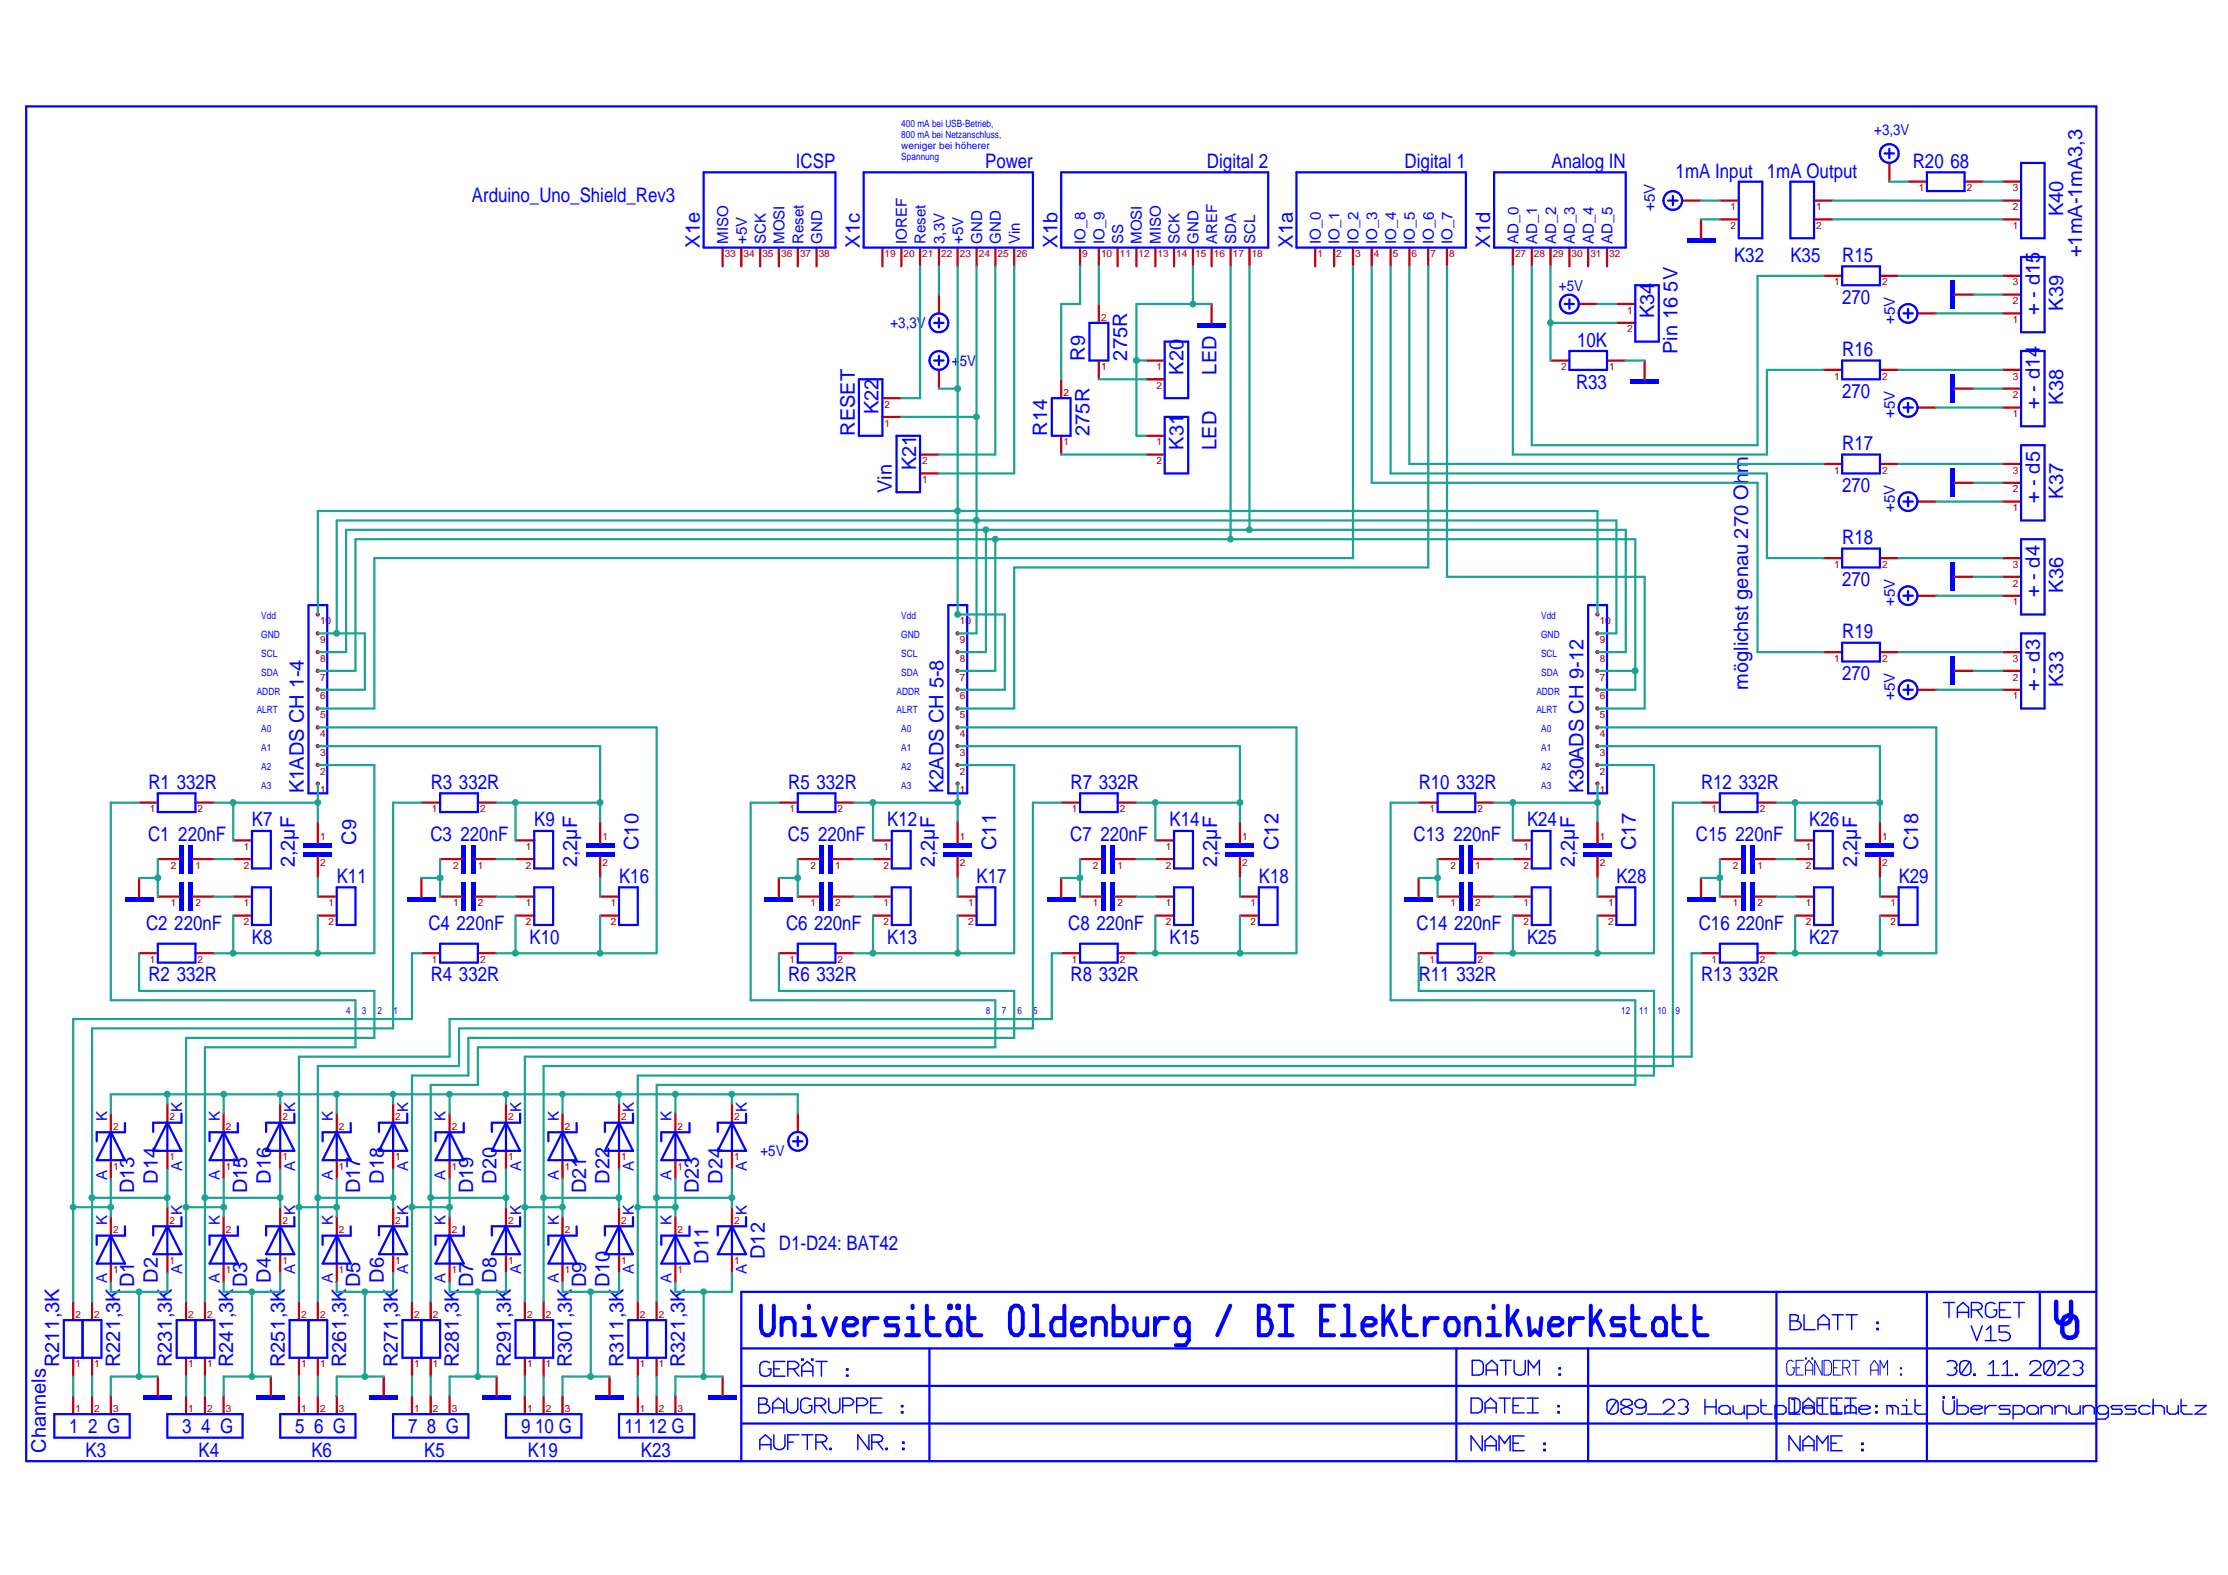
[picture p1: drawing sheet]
<svg xmlns="http://www.w3.org/2000/svg" width="297mm" height="210mm" viewBox="0 0 297 210" stroke-linecap="round" stroke-linejoin="round" font-family="sans-serif">
<defs><g id="words">
<g font-size="2.7" fill="#00f">
<text x="106.1" y="22.4">ICSP</text>
<text x="131.3" y="22.4">Power</text>
<text x="160.9" y="22.4">Digital 2</text>
<text x="187.3" y="22.4">Digital 1</text>
<text x="206.8" y="22.4">Analog IN</text>
<text x="223.4" y="23.7">1mA Input</text>
<text x="235.6" y="23.7">1mA Output</text>
<text x="255" y="22.3">R20</text>
<text x="260" y="22.3">68</text>
<text x="62.9" y="26.9">Arduino_Uno_Shield_Rev3</text>
<text x="275.1" y="28.9" transform="rotate(-90 275.1 28.9)">K40</text>
<text x="93.3" y="33" transform="rotate(-90 93.3 33)">X1e</text>
<text x="114.6" y="33" transform="rotate(-90 114.6 33)">X1c</text>
<text x="141" y="33" transform="rotate(-90 141 33)">X1b</text>
<text x="172.4" y="33" transform="rotate(-90 172.4 33)">X1a</text>
<text x="198.7" y="33" transform="rotate(-90 198.7 33)">X1d</text>
<text x="231.2" y="34.9">K32</text>
<text x="238.7" y="35">K35</text>
<text x="245.6" y="34.9">R15</text>
<text x="277.6" y="34.3" transform="rotate(-90 277.6 34.3)">+1mA-1mA3,3</text>
<text x="245.6" y="40.5">270</text>
<text x="271.9" y="42" transform="rotate(-90 271.9 42)">+ - d15</text>
<text x="275.1" y="41.4" transform="rotate(-90 275.1 41.4)">K39</text>
<text x="210.2" y="46.2">10K</text>
<text x="220.5" y="42.4" transform="rotate(-90 220.5 42.4)">K34</text>
<text x="223.6" y="47.2" transform="rotate(-90 223.6 47.2)">Pin 16 5V</text>
<text x="245.6" y="47.4">R16</text>
<text x="144.6" y="48" transform="rotate(-90 144.6 48)">R9</text>
<text x="150.3" y="48" transform="rotate(-90 150.3 48)">275R</text>
<text x="157.8" y="49.9" transform="rotate(-90 157.8 49.9)">K20</text>
<text x="162.2" y="49.9" transform="rotate(-90 162.2 49.9)">LED</text>
<text x="210.1" y="51.9">R33</text>
<text x="245.6" y="53.1">270</text>
<text x="275.1" y="53.9" transform="rotate(-90 275.1 53.9)">K38</text>
<text x="114" y="58.1" transform="rotate(-90 114 58.1)">RESET</text>
<text x="117.1" y="55.2" transform="rotate(-90 117.1 55.2)">K22</text>
<text x="139.6" y="58.1" transform="rotate(-90 139.6 58.1)">R14</text>
<text x="145.2" y="58.1" transform="rotate(-90 145.2 58.1)">275R</text>
<text x="157.8" y="59.9" transform="rotate(-90 157.8 59.9)">K31</text>
<text x="162.2" y="59.9" transform="rotate(-90 162.2 59.9)">LED</text>
<text x="245.6" y="59.9">R17</text>
<text x="271.9" y="54.5" transform="rotate(-90 271.9 54.5)">+ - d14</text>
<text x="118.9" y="65.7" transform="rotate(-90 118.9 65.7)">Vin</text>
<text x="122.1" y="62.7" transform="rotate(-90 122.1 62.7)">K21</text>
<text x="245.6" y="65.6">270</text>
<text x="271.9" y="67" transform="rotate(-90 271.9 67)">+ - d5</text>
<text x="275.1" y="66.5" transform="rotate(-90 275.1 66.5)">K37</text>
<text x="245.6" y="72.5">R18</text>
<text x="245.6" y="78.1">270</text>
<text x="271.9" y="79.6" transform="rotate(-90 271.9 79.6)">+ - d4</text>
<text x="275.1" y="79" transform="rotate(-90 275.1 79)">K36</text>
<text x="245.6" y="85">R19</text>
<text x="233.1" y="91.9" transform="rotate(-90 233.1 91.9)">möglichst genau 270 Ohm</text>
<text x="245.6" y="90.7">270</text>
<text x="271.9" y="92.1" transform="rotate(-90 271.9 92.1)">+ - d3</text>
<text x="275.1" y="91.5" transform="rotate(-90 275.1 91.5)">K33</text>
<text x="19.8" y="105.1">R1</text>
<text x="23.6" y="105.1">332R</text>
<text x="40.5" y="105.7" transform="rotate(-90 40.5 105.7)">K1ADS CH 1-4</text>
<text x="57.4" y="105.1">R3</text>
<text x="61.2" y="105.1">332R</text>
<text x="105.1" y="105.1">R5</text>
<text x="108.9" y="105.1">332R</text>
<text x="125.8" y="105.7" transform="rotate(-90 125.8 105.7)">K2ADS CH 5-8</text>
<text x="142.7" y="105.1">R7</text>
<text x="146.5" y="105.1">332R</text>
<text x="189.1" y="105.1">R10</text>
<text x="194.2" y="105.1">332R</text>
<text x="211.1" y="105.7" transform="rotate(-90 211.1 105.7)">K30ADS CH 9-12</text>
<text x="226.8" y="105.1">R12</text>
<text x="231.8" y="105.1">332R</text>
<text x="19.7" y="112.1">C1</text>
<text x="23.8" y="112.1">220nF</text>
<text x="33.6" y="110.1">K7</text>
<text x="47.5" y="112.6" transform="rotate(-90 47.5 112.6)">C9</text>
<text x="57.4" y="112.1">C3</text>
<text x="61.4" y="112.1">220nF</text>
<text x="71.2" y="110.1">K9</text>
<text x="85.1" y="113.3" transform="rotate(-90 85.1 113.3)">C10</text>
<text x="105.1" y="112.1">C5</text>
<text x="109.1" y="112.1">220nF</text>
<text x="118.3" y="110.1">K12</text>
<text x="132.8" y="113.3" transform="rotate(-90 132.8 113.3)">C11</text>
<text x="142.7" y="112.1">C7</text>
<text x="146.7" y="112.1">220nF</text>
<text x="155.9" y="110.1">K14</text>
<text x="170.4" y="113.3" transform="rotate(-90 170.4 113.3)">C12</text>
<text x="188.5" y="112.1">C13</text>
<text x="193.8" y="112.1">220nF</text>
<text x="203.6" y="110.1">K24</text>
<text x="218.1" y="113.3" transform="rotate(-90 218.1 113.3)">C17</text>
<text x="226.1" y="112.1">C15</text>
<text x="231.4" y="112.1">220nF</text>
<text x="241.2" y="110.1">K26</text>
<text x="255.7" y="113.3" transform="rotate(-90 255.7 113.3)">C18</text>
<text x="39.3" y="115.6" transform="rotate(-90 39.3 115.6)">2,2µF</text>
<text x="44.9" y="117.6">K11</text>
<text x="77" y="115.6" transform="rotate(-90 77 115.6)">2,2µF</text>
<text x="82.5" y="117.6">K16</text>
<text x="124.6" y="115.6" transform="rotate(-90 124.6 115.6)">2,2µF</text>
<text x="130.2" y="117.6">K17</text>
<text x="162.3" y="115.6" transform="rotate(-90 162.3 115.6)">2,2µF</text>
<text x="167.8" y="117.6">K18</text>
<text x="210" y="115.6" transform="rotate(-90 210 115.6)">2,2µF</text>
<text x="215.5" y="117.6">K28</text>
<text x="247.6" y="115.6" transform="rotate(-90 247.6 115.6)">2,2µF</text>
<text x="253.1" y="117.6">K29</text>
<text x="19.5" y="123.9">C2</text>
<text x="23.2" y="123.9">220nF</text>
<text x="33.6" y="125.8">K8</text>
<text x="57.1" y="123.9">C4</text>
<text x="60.9" y="123.9">220nF</text>
<text x="70.6" y="125.8">K10</text>
<text x="104.8" y="123.9">C6</text>
<text x="108.5" y="123.9">220nF</text>
<text x="118.3" y="125.8">K13</text>
<text x="142.4" y="123.9">C8</text>
<text x="146.2" y="123.9">220nF</text>
<text x="155.9" y="125.8">K15</text>
<text x="188.8" y="123.9">C14</text>
<text x="193.9" y="123.9">220nF</text>
<text x="203.6" y="125.8">K25</text>
<text x="226.5" y="123.9">C16</text>
<text x="231.5" y="123.9">220nF</text>
<text x="241.2" y="125.8">K27</text>
<text x="19.8" y="130.8">R2</text>
<text x="23.6" y="130.8">332R</text>
<text x="57.4" y="130.8">R4</text>
<text x="61.2" y="130.8">332R</text>
<text x="105.1" y="130.8">R6</text>
<text x="108.9" y="130.8">332R</text>
<text x="142.7" y="130.8">R8</text>
<text x="146.5" y="130.8">332R</text>
<text x="189.1" y="130.8">R11</text>
<text x="194.2" y="130.8">332R</text>
<text x="226.8" y="130.8">R13</text>
<text x="231.8" y="130.8">332R</text>
<text x="17.9" y="159" transform="rotate(-90 17.9 159)">D13</text>
<text x="21" y="157.8" transform="rotate(-90 21 157.8)">D14</text>
<text x="33" y="159" transform="rotate(-90 33 159)">D15</text>
<text x="36.1" y="157.8" transform="rotate(-90 36.1 157.8)">D16</text>
<text x="48" y="159" transform="rotate(-90 48 159)">D17</text>
<text x="51.2" y="157.8" transform="rotate(-90 51.2 157.8)">D18</text>
<text x="63.1" y="159" transform="rotate(-90 63.1 159)">D19</text>
<text x="66.2" y="157.8" transform="rotate(-90 66.2 157.8)">D20</text>
<text x="78.1" y="159" transform="rotate(-90 78.1 159)">D21</text>
<text x="81.3" y="157.8" transform="rotate(-90 81.3 157.8)">D22</text>
<text x="93.2" y="159" transform="rotate(-90 93.2 159)">D23</text>
<text x="96.3" y="157.8" transform="rotate(-90 96.3 157.8)">D24</text>
<text x="102" y="167.8" transform="rotate(-90 102 167.8)">D12</text>
<text x="103.8" y="166.5">D1-D24: BAT42</text>
<text x="17.9" y="171.5" transform="rotate(-90 17.9 171.5)">D1</text>
<text x="21" y="170.9" transform="rotate(-90 21 170.9)">D2</text>
<text x="33" y="171.5" transform="rotate(-90 33 171.5)">D3</text>
<text x="36.1" y="170.9" transform="rotate(-90 36.1 170.9)">D4</text>
<text x="48" y="171.5" transform="rotate(-90 48 171.5)">D5</text>
<text x="51.2" y="170.9" transform="rotate(-90 51.2 170.9)">D6</text>
<text x="63.1" y="171.5" transform="rotate(-90 63.1 171.5)">D7</text>
<text x="66.2" y="170.9" transform="rotate(-90 66.2 170.9)">D8</text>
<text x="78.1" y="171.5" transform="rotate(-90 78.1 171.5)">D9</text>
<text x="81.3" y="171.5" transform="rotate(-90 81.3 171.5)">D10</text>
<text x="94.4" y="168.4" transform="rotate(-90 94.4 168.4)">D11</text>
<text x="7.9" y="182.2" transform="rotate(-90 7.9 182.2)">R211,3K</text>
<text x="16" y="182.2" transform="rotate(-90 16 182.2)">R221,3K</text>
<text x="22.9" y="182.2" transform="rotate(-90 22.9 182.2)">R231,3K</text>
<text x="31.1" y="182.2" transform="rotate(-90 31.1 182.2)">R241,3K</text>
<text x="38" y="182.2" transform="rotate(-90 38 182.2)">R251,3K</text>
<text x="46.1" y="182.2" transform="rotate(-90 46.1 182.2)">R261,3K</text>
<text x="53" y="182.2" transform="rotate(-90 53 182.2)">R271,3K</text>
<text x="61.2" y="182.2" transform="rotate(-90 61.2 182.2)">R281,3K</text>
<text x="68.1" y="182.2" transform="rotate(-90 68.1 182.2)">R291,3K</text>
<text x="76.2" y="182.2" transform="rotate(-90 76.2 182.2)">R301,3K</text>
<text x="83.1" y="182.2" transform="rotate(-90 83.1 182.2)">R311,3K</text>
<text x="91.3" y="182.2" transform="rotate(-90 91.3 182.2)">R321,3K</text>
<text x="9.2" y="191">1 2 G</text>
<text x="24.3" y="191">3 4 G</text>
<text x="39.3" y="191">5 6 G</text>
<text x="54.4" y="191">7 8 G</text>
<text x="69.5" y="191">9 10 G</text>
<text x="83.3" y="191">11 12 G</text>
<text x="6.1" y="193.6" transform="rotate(-90 6.1 193.6)">Channels</text>
<text x="11.4" y="194.1">K3</text>
<text x="26.5" y="194.1">K4</text>
<text x="41.5" y="194.1">K6</text>
<text x="56.6" y="194.1">K5</text>
<text x="70.4" y="194.1">K19</text>
<text x="85.4" y="194.1">K23</text>
</g>
<g font-size="2" fill="#00f">
<text x="249.9" y="18.1">+3,3V</text>
<text x="220.6" y="28.1" transform="rotate(-90 220.6 28.1)">+5V</text>
<text x="97.1" y="32.5" transform="rotate(-90 97.1 32.5)">MISO</text>
<text x="99.6" y="32.5" transform="rotate(-90 99.6 32.5)">+5V</text>
<text x="102.1" y="32.5" transform="rotate(-90 102.1 32.5)">SCK</text>
<text x="104.6" y="32.5" transform="rotate(-90 104.6 32.5)">MOSI</text>
<text x="107.1" y="32.5" transform="rotate(-90 107.1 32.5)">Reset</text>
<text x="109.6" y="32.5" transform="rotate(-90 109.6 32.5)">GND</text>
<text x="120.9" y="32.5" transform="rotate(-90 120.9 32.5)">IOREF</text>
<text x="123.4" y="32.5" transform="rotate(-90 123.4 32.5)">Reset</text>
<text x="125.9" y="32.5" transform="rotate(-90 125.9 32.5)">3,3V</text>
<text x="128.4" y="32.5" transform="rotate(-90 128.4 32.5)">+5V</text>
<text x="130.9" y="32.5" transform="rotate(-90 130.9 32.5)">GND</text>
<text x="133.4" y="32.5" transform="rotate(-90 133.4 32.5)">GND</text>
<text x="136" y="32.5" transform="rotate(-90 136 32.5)">Vin</text>
<text x="144.7" y="32.5" transform="rotate(-90 144.7 32.5)">IO_8</text>
<text x="147.2" y="32.5" transform="rotate(-90 147.2 32.5)">IO_9</text>
<text x="149.8" y="32.5" transform="rotate(-90 149.8 32.5)">SS</text>
<text x="152.3" y="32.5" transform="rotate(-90 152.3 32.5)">MOSI</text>
<text x="154.8" y="32.5" transform="rotate(-90 154.8 32.5)">MISO</text>
<text x="157.3" y="32.5" transform="rotate(-90 157.3 32.5)">SCK</text>
<text x="159.8" y="32.5" transform="rotate(-90 159.8 32.5)">GND</text>
<text x="162.3" y="32.5" transform="rotate(-90 162.3 32.5)">AREF</text>
<text x="164.8" y="32.5" transform="rotate(-90 164.8 32.5)">SDA</text>
<text x="167.3" y="32.5" transform="rotate(-90 167.3 32.5)">SCL</text>
<text x="176.1" y="32.5" transform="rotate(-90 176.1 32.5)">IO_0</text>
<text x="178.6" y="32.5" transform="rotate(-90 178.6 32.5)">IO_1</text>
<text x="181.1" y="32.5" transform="rotate(-90 181.1 32.5)">IO_2</text>
<text x="183.6" y="32.5" transform="rotate(-90 183.6 32.5)">IO_3</text>
<text x="186.1" y="32.5" transform="rotate(-90 186.1 32.5)">IO_4</text>
<text x="188.6" y="32.5" transform="rotate(-90 188.6 32.5)">IO_5</text>
<text x="191.2" y="32.5" transform="rotate(-90 191.2 32.5)">IO_6</text>
<text x="193.7" y="32.5" transform="rotate(-90 193.7 32.5)">IO_7</text>
<text x="202.4" y="32.5" transform="rotate(-90 202.4 32.5)">AD_0</text>
<text x="205" y="32.5" transform="rotate(-90 205 32.5)">AD_1</text>
<text x="207.5" y="32.5" transform="rotate(-90 207.5 32.5)">AD_2</text>
<text x="210" y="32.5" transform="rotate(-90 210 32.5)">AD_3</text>
<text x="212.5" y="32.5" transform="rotate(-90 212.5 32.5)">AD_4</text>
<text x="215" y="32.5" transform="rotate(-90 215 32.5)">AD_5</text>
<text x="207.8" y="38.8">+5V</text>
<text x="118.7" y="43.8">+3,3V</text>
<text x="252.6" y="43.2" transform="rotate(-90 252.6 43.2)">+5V</text>
<text x="126.9" y="48.8">+5V</text>
<text x="252.6" y="55.7" transform="rotate(-90 252.6 55.7)">+5V</text>
<text x="252.6" y="68.2" transform="rotate(-90 252.6 68.2)">+5V</text>
<text x="252.6" y="80.8" transform="rotate(-90 252.6 80.8)">+5V</text>
<text x="252.6" y="93.3" transform="rotate(-90 252.6 93.3)">+5V</text>
<text x="14.3" y="149.4" transform="rotate(-90 14.3 149.4)">K</text>
<text x="24.3" y="148.1" transform="rotate(-90 24.3 148.1)">K</text>
<text x="29.3" y="149.4" transform="rotate(-90 29.3 149.4)">K</text>
<text x="39.3" y="148.1" transform="rotate(-90 39.3 148.1)">K</text>
<text x="44.4" y="149.4" transform="rotate(-90 44.4 149.4)">K</text>
<text x="54.4" y="148.1" transform="rotate(-90 54.4 148.1)">K</text>
<text x="59.4" y="149.4" transform="rotate(-90 59.4 149.4)">K</text>
<text x="69.5" y="148.1" transform="rotate(-90 69.5 148.1)">K</text>
<text x="74.5" y="149.4" transform="rotate(-90 74.5 149.4)">K</text>
<text x="84.5" y="148.1" transform="rotate(-90 84.5 148.1)">K</text>
<text x="89.5" y="149.4" transform="rotate(-90 89.5 149.4)">K</text>
<text x="99.6" y="148.1" transform="rotate(-90 99.6 148.1)">K</text>
<text x="24.3" y="156" transform="rotate(-90 24.3 156)">A</text>
<text x="39.3" y="156" transform="rotate(-90 39.3 156)">A</text>
<text x="54.4" y="156" transform="rotate(-90 54.4 156)">A</text>
<text x="69.5" y="156" transform="rotate(-90 69.5 156)">A</text>
<text x="84.5" y="156" transform="rotate(-90 84.5 156)">A</text>
<text x="99.6" y="156" transform="rotate(-90 99.6 156)">A</text>
<text x="101.4" y="154.1">+5V</text>
<text x="14.3" y="157.3" transform="rotate(-90 14.3 157.3)">A</text>
<text x="24.3" y="161.9" transform="rotate(-90 24.3 161.9)">K</text>
<text x="29.3" y="157.3" transform="rotate(-90 29.3 157.3)">A</text>
<text x="39.3" y="161.9" transform="rotate(-90 39.3 161.9)">K</text>
<text x="44.4" y="157.3" transform="rotate(-90 44.4 157.3)">A</text>
<text x="54.4" y="161.9" transform="rotate(-90 54.4 161.9)">K</text>
<text x="59.4" y="157.3" transform="rotate(-90 59.4 157.3)">A</text>
<text x="69.5" y="161.9" transform="rotate(-90 69.5 161.9)">K</text>
<text x="74.5" y="157.3" transform="rotate(-90 74.5 157.3)">A</text>
<text x="84.5" y="161.9" transform="rotate(-90 84.5 161.9)">K</text>
<text x="89.5" y="157.3" transform="rotate(-90 89.5 157.3)">A</text>
<text x="99.6" y="161.9" transform="rotate(-90 99.6 161.9)">K</text>
<text x="14.3" y="163.2" transform="rotate(-90 14.3 163.2)">K</text>
<text x="29.3" y="163.2" transform="rotate(-90 29.3 163.2)">K</text>
<text x="44.4" y="163.2" transform="rotate(-90 44.4 163.2)">K</text>
<text x="59.4" y="163.2" transform="rotate(-90 59.4 163.2)">K</text>
<text x="74.5" y="163.2" transform="rotate(-90 74.5 163.2)">K</text>
<text x="89.5" y="163.2" transform="rotate(-90 89.5 163.2)">K</text>
<text x="14.3" y="171" transform="rotate(-90 14.3 171)">A</text>
<text x="24.3" y="169.8" transform="rotate(-90 24.3 169.8)">A</text>
<text x="29.3" y="171" transform="rotate(-90 29.3 171)">A</text>
<text x="39.3" y="169.8" transform="rotate(-90 39.3 169.8)">A</text>
<text x="44.4" y="171" transform="rotate(-90 44.4 171)">A</text>
<text x="54.4" y="169.8" transform="rotate(-90 54.4 169.8)">A</text>
<text x="59.4" y="171" transform="rotate(-90 59.4 171)">A</text>
<text x="69.5" y="169.8" transform="rotate(-90 69.5 169.8)">A</text>
<text x="74.5" y="171" transform="rotate(-90 74.5 171)">A</text>
<text x="84.5" y="169.8" transform="rotate(-90 84.5 169.8)">A</text>
<text x="89.5" y="171" transform="rotate(-90 89.5 171)">A</text>
<text x="99.6" y="169.8" transform="rotate(-90 99.6 169.8)">A</text>
</g>
<g font-size="1.3" fill="#00f">
<text x="120.2" y="16.9">400 mA bei USB-Betrieb,</text>
<text x="120.2" y="21.4">Spannung</text>
<text x="120.2" y="18.4">800 mA bei Netzanschluss,</text>
<text x="120.2" y="19.9">weniger bei höherer</text>
<text x="34.8" y="82.5">Vdd</text>
<text x="120.2" y="82.5">Vdd</text>
<text x="205.5" y="82.5">Vdd</text>
<text x="34.8" y="87.5">SCL</text>
<text x="34.8" y="85">GND</text>
<text x="120.2" y="87.5">SCL</text>
<text x="120.2" y="85">GND</text>
<text x="205.5" y="87.5">SCL</text>
<text x="205.5" y="85">GND</text>
<text x="34.2" y="95.1">ALRT</text>
<text x="34.2" y="92.6">ADDR</text>
<text x="34.8" y="90">SDA</text>
<text x="119.5" y="95.1">ALRT</text>
<text x="119.5" y="92.6">ADDR</text>
<text x="120.2" y="90">SDA</text>
<text x="204.8" y="95.1">ALRT</text>
<text x="204.8" y="92.6">ADDR</text>
<text x="205.5" y="90">SDA</text>
<text x="34.8" y="97.6">A0</text>
<text x="34.8" y="100.1">A1</text>
<text x="120.2" y="97.6">A0</text>
<text x="120.2" y="100.1">A1</text>
<text x="205.5" y="97.6">A0</text>
<text x="205.5" y="100.1">A1</text>
<text x="34.8" y="102.6">A2</text>
<text x="34.8" y="105.1">A3</text>
<text x="120.2" y="102.6">A2</text>
<text x="120.2" y="105.1">A3</text>
<text x="205.5" y="102.6">A2</text>
<text x="205.5" y="105.1">A3</text>
<text x="46.1" y="135.2">4</text>
<text x="48.2" y="135.2">3</text>
<text x="50.3" y="135.2">2</text>
<text x="52.4" y="135.2">1</text>
<text x="131.4" y="135.2">8</text>
<text x="133.5" y="135.2">7</text>
<text x="135.6" y="135.2">6</text>
<text x="137.7" y="135.2">5</text>
<text x="216.1" y="135.2">12</text>
<text x="218.6" y="135.2">11</text>
<text x="221" y="135.2">10</text>
<text x="223.4" y="135.2">9</text>
</g>
<g font-size="1.3" fill="#c70000">
<text x="230.7" y="28">1</text>
<text x="242.1" y="28">1</text>
<text x="255.8" y="25.5">1</text>
<text x="262.2" y="25.5">2</text>
<text x="268.4" y="25.5">3</text>
<text x="268.4" y="28">2</text>
<text x="96.6" y="34.3">33</text>
<text x="99.1" y="34.3">34</text>
<text x="101.6" y="34.3">35</text>
<text x="104.1" y="34.3">36</text>
<text x="106.7" y="34.3">37</text>
<text x="109.2" y="34.3">38</text>
<text x="117.9" y="34.3">19</text>
<text x="120.5" y="34.3">20</text>
<text x="123" y="34.3">21</text>
<text x="125.5" y="34.3">22</text>
<text x="128" y="34.3">23</text>
<text x="130.5" y="34.3">24</text>
<text x="133" y="34.3">25</text>
<text x="135.5" y="34.3">26</text>
<text x="144.3" y="34.3">9</text>
<text x="146.8" y="34.3">10</text>
<text x="149.3" y="34.3">11</text>
<text x="151.8" y="34.3">12</text>
<text x="154.3" y="34.3">13</text>
<text x="156.8" y="34.3">14</text>
<text x="159.3" y="34.3">15</text>
<text x="161.8" y="34.3">16</text>
<text x="164.4" y="34.3">17</text>
<text x="166.9" y="34.3">18</text>
<text x="175.6" y="34.3">1</text>
<text x="178.2" y="34.3">2</text>
<text x="180.7" y="34.3">3</text>
<text x="183.2" y="34.3">4</text>
<text x="185.7" y="34.3">5</text>
<text x="188.2" y="34.3">6</text>
<text x="190.7" y="34.3">7</text>
<text x="193.2" y="34.3">8</text>
<text x="202" y="34.3">27</text>
<text x="204.5" y="34.3">28</text>
<text x="207" y="34.3">29</text>
<text x="209.5" y="34.3">30</text>
<text x="212" y="34.3">31</text>
<text x="214.5" y="34.3">32</text>
<text x="230.7" y="30.5">2</text>
<text x="242.1" y="30.5">2</text>
<text x="268.4" y="30.5">1</text>
<text x="216.9" y="41.8">1</text>
<text x="244.5" y="38">1</text>
<text x="250.9" y="38">2</text>
<text x="268.4" y="38">3</text>
<text x="268.4" y="40.6">2</text>
<text x="146.8" y="42.7">2</text>
<text x="216.9" y="44.3">2</text>
<text x="268.4" y="43.1">1</text>
<text x="141.8" y="52.8">2</text>
<text x="146.8" y="49.3">1</text>
<text x="154.2" y="51.8">2</text>
<text x="154.2" y="49.3">1</text>
<text x="208.1" y="49.3">2</text>
<text x="214.5" y="49.3">1</text>
<text x="244.5" y="50.6">1</text>
<text x="250.9" y="50.6">2</text>
<text x="268.4" y="50.6">3</text>
<text x="268.4" y="53.1">2</text>
<text x="117.9" y="54.3">2</text>
<text x="117.9" y="56.9">1</text>
<text x="141.8" y="59.4">1</text>
<text x="154.2" y="59.4">1</text>
<text x="268.4" y="55.6">1</text>
<text x="123" y="61.9">2</text>
<text x="123" y="64.4">1</text>
<text x="154.2" y="61.9">2</text>
<text x="244.5" y="63.1">1</text>
<text x="250.9" y="63.1">2</text>
<text x="268.4" y="63.1">3</text>
<text x="268.4" y="65.6">2</text>
<text x="268.4" y="68.1">1</text>
<text x="244.5" y="75.6">1</text>
<text x="250.9" y="75.6">2</text>
<text x="268.4" y="75.6">3</text>
<text x="42.7" y="83.2">10</text>
<text x="128" y="83.2">10</text>
<text x="213.3" y="83.2">10</text>
<text x="268.4" y="78.2">2</text>
<text x="268.4" y="80.7">1</text>
<text x="42.7" y="85.7">9</text>
<text x="42.7" y="88.2">8</text>
<text x="128" y="85.7">9</text>
<text x="128" y="88.2">8</text>
<text x="213.3" y="85.7">9</text>
<text x="213.3" y="88.2">8</text>
<text x="244.5" y="88.2">1</text>
<text x="250.9" y="88.2">2</text>
<text x="268.4" y="88.2">3</text>
<text x="42.7" y="90.7">7</text>
<text x="42.7" y="93.2">6</text>
<text x="42.7" y="95.7">5</text>
<text x="128" y="90.7">7</text>
<text x="128" y="93.2">6</text>
<text x="128" y="95.7">5</text>
<text x="213.3" y="90.7">7</text>
<text x="213.3" y="93.2">6</text>
<text x="213.3" y="95.7">5</text>
<text x="268.4" y="90.7">2</text>
<text x="268.4" y="93.2">1</text>
<text x="42.7" y="98.2">4</text>
<text x="42.7" y="100.7">3</text>
<text x="128" y="98.2">4</text>
<text x="128" y="100.7">3</text>
<text x="213.3" y="98.2">4</text>
<text x="213.3" y="100.7">3</text>
<text x="42.7" y="103.2">2</text>
<text x="42.7" y="105.7">1</text>
<text x="128" y="103.2">2</text>
<text x="128" y="105.7">1</text>
<text x="213.3" y="103.2">2</text>
<text x="213.3" y="105.7">1</text>
<text x="20" y="108.2">1</text>
<text x="26.4" y="108.2">2</text>
<text x="32.5" y="113.3">1</text>
<text x="42.7" y="112">1</text>
<text x="57.6" y="108.2">1</text>
<text x="64" y="108.2">2</text>
<text x="70.1" y="113.3">1</text>
<text x="80.3" y="112">1</text>
<text x="105.3" y="108.2">1</text>
<text x="111.7" y="108.2">2</text>
<text x="117.8" y="113.3">1</text>
<text x="128" y="112">1</text>
<text x="142.9" y="108.2">1</text>
<text x="149.3" y="108.2">2</text>
<text x="155.4" y="113.3">1</text>
<text x="165.6" y="112">1</text>
<text x="190.6" y="108.2">1</text>
<text x="197" y="108.2">2</text>
<text x="203.1" y="113.3">1</text>
<text x="213.3" y="112">1</text>
<text x="228.2" y="108.2">1</text>
<text x="234.6" y="108.2">2</text>
<text x="240.7" y="113.3">1</text>
<text x="250.9" y="112">1</text>
<text x="22.8" y="115.8">2</text>
<text x="26.1" y="115.8">1</text>
<text x="32.5" y="115.8">2</text>
<text x="42.7" y="115.5">2</text>
<text x="60.4" y="115.8">2</text>
<text x="63.7" y="115.8">1</text>
<text x="70.1" y="115.8">2</text>
<text x="80.3" y="115.5">2</text>
<text x="108.1" y="115.8">2</text>
<text x="111.4" y="115.8">1</text>
<text x="117.8" y="115.8">2</text>
<text x="128" y="115.5">2</text>
<text x="145.7" y="115.8">2</text>
<text x="149" y="115.8">1</text>
<text x="155.4" y="115.8">2</text>
<text x="165.6" y="115.5">2</text>
<text x="193.4" y="115.8">2</text>
<text x="196.7" y="115.8">1</text>
<text x="203.1" y="115.8">2</text>
<text x="213.3" y="115.5">2</text>
<text x="231" y="115.8">2</text>
<text x="234.3" y="115.8">1</text>
<text x="240.7" y="115.8">2</text>
<text x="250.9" y="115.5">2</text>
<text x="22.8" y="120.8">1</text>
<text x="26.1" y="120.8">2</text>
<text x="32.5" y="123.3">2</text>
<text x="32.5" y="120.8">1</text>
<text x="43.8" y="123.3">2</text>
<text x="43.8" y="120.8">1</text>
<text x="60.4" y="120.8">1</text>
<text x="63.7" y="120.8">2</text>
<text x="70.1" y="123.3">2</text>
<text x="70.1" y="120.8">1</text>
<text x="81.4" y="123.3">2</text>
<text x="81.4" y="120.8">1</text>
<text x="108.1" y="120.8">1</text>
<text x="111.4" y="120.8">2</text>
<text x="117.8" y="123.3">2</text>
<text x="117.8" y="120.8">1</text>
<text x="129.1" y="123.3">2</text>
<text x="129.1" y="120.8">1</text>
<text x="145.7" y="120.8">1</text>
<text x="149" y="120.8">2</text>
<text x="155.4" y="123.3">2</text>
<text x="155.4" y="120.8">1</text>
<text x="166.7" y="123.3">2</text>
<text x="166.7" y="120.8">1</text>
<text x="193.4" y="120.8">1</text>
<text x="196.7" y="120.8">2</text>
<text x="203.1" y="123.3">2</text>
<text x="203.1" y="120.8">1</text>
<text x="214.4" y="123.3">2</text>
<text x="214.4" y="120.8">1</text>
<text x="231" y="120.8">1</text>
<text x="234.3" y="120.8">2</text>
<text x="240.7" y="123.3">2</text>
<text x="240.7" y="120.8">1</text>
<text x="252" y="123.3">2</text>
<text x="252" y="120.8">1</text>
<text x="20" y="128.3">1</text>
<text x="26.4" y="128.3">2</text>
<text x="57.6" y="128.3">1</text>
<text x="64" y="128.3">2</text>
<text x="105.3" y="128.3">1</text>
<text x="111.7" y="128.3">2</text>
<text x="142.9" y="128.3">1</text>
<text x="149.3" y="128.3">2</text>
<text x="190.6" y="128.3">1</text>
<text x="197" y="128.3">2</text>
<text x="228.2" y="128.3">1</text>
<text x="234.6" y="128.3">2</text>
<text x="22.6" y="149.3">2</text>
<text x="37.7" y="149.3">2</text>
<text x="52.7" y="149.3">2</text>
<text x="67.8" y="149.3">2</text>
<text x="82.8" y="149.3">2</text>
<text x="97.9" y="149.3">2</text>
<text x="15.1" y="150.6">2</text>
<text x="15.1" y="155.9">1</text>
<text x="22.6" y="154.6">1</text>
<text x="30.1" y="150.6">2</text>
<text x="30.1" y="155.9">1</text>
<text x="37.7" y="154.6">1</text>
<text x="45.2" y="150.6">2</text>
<text x="45.2" y="155.9">1</text>
<text x="52.7" y="154.6">1</text>
<text x="60.2" y="150.6">2</text>
<text x="60.2" y="155.9">1</text>
<text x="67.8" y="154.6">1</text>
<text x="75.3" y="150.6">2</text>
<text x="75.3" y="155.9">1</text>
<text x="82.8" y="154.6">1</text>
<text x="90.3" y="150.6">2</text>
<text x="90.3" y="155.9">1</text>
<text x="97.9" y="154.6">1</text>
<text x="15.1" y="164.4">2</text>
<text x="22.6" y="163.1">2</text>
<text x="30.1" y="164.4">2</text>
<text x="37.7" y="163.1">2</text>
<text x="45.2" y="164.4">2</text>
<text x="52.7" y="163.1">2</text>
<text x="60.2" y="164.4">2</text>
<text x="67.8" y="163.1">2</text>
<text x="75.3" y="164.4">2</text>
<text x="82.8" y="163.1">2</text>
<text x="90.3" y="164.4">2</text>
<text x="97.9" y="163.1">2</text>
<text x="15.1" y="169.7">1</text>
<text x="22.6" y="168.4">1</text>
<text x="30.1" y="169.7">1</text>
<text x="37.7" y="168.4">1</text>
<text x="45.2" y="169.7">1</text>
<text x="52.7" y="168.4">1</text>
<text x="60.2" y="169.7">1</text>
<text x="67.8" y="168.4">1</text>
<text x="75.3" y="169.7">1</text>
<text x="82.8" y="168.4">1</text>
<text x="90.3" y="169.7">1</text>
<text x="97.9" y="168.4">1</text>
<text x="10.1" y="175.6">2</text>
<text x="12.6" y="175.6">2</text>
<text x="25.1" y="175.6">2</text>
<text x="27.6" y="175.6">2</text>
<text x="40.2" y="175.6">2</text>
<text x="42.7" y="175.6">2</text>
<text x="55.2" y="175.6">2</text>
<text x="57.7" y="175.6">2</text>
<text x="70.3" y="175.6">2</text>
<text x="72.8" y="175.6">2</text>
<text x="85.3" y="175.6">2</text>
<text x="87.8" y="175.6">2</text>
<text x="10.1" y="182.2">1</text>
<text x="12.6" y="182.2">1</text>
<text x="25.1" y="182.2">1</text>
<text x="27.6" y="182.2">1</text>
<text x="40.2" y="182.2">1</text>
<text x="42.7" y="182.2">1</text>
<text x="55.2" y="182.2">1</text>
<text x="57.7" y="182.2">1</text>
<text x="70.3" y="182.2">1</text>
<text x="72.8" y="182.2">1</text>
<text x="85.3" y="182.2">1</text>
<text x="87.8" y="182.2">1</text>
<text x="10.1" y="188.2">1</text>
<text x="12.6" y="188.2">2</text>
<text x="15.1" y="188.2">3</text>
<text x="25.1" y="188.2">1</text>
<text x="27.6" y="188.2">2</text>
<text x="30.1" y="188.2">3</text>
<text x="40.2" y="188.2">1</text>
<text x="42.7" y="188.2">2</text>
<text x="45.2" y="188.2">3</text>
<text x="55.2" y="188.2">1</text>
<text x="57.7" y="188.2">2</text>
<text x="60.2" y="188.2">3</text>
<text x="70.3" y="188.2">1</text>
<text x="72.8" y="188.2">2</text>
<text x="75.3" y="188.2">3</text>
<text x="85.3" y="188.2">1</text>
<text x="87.8" y="188.2">2</text>
<text x="90.3" y="188.2">3</text>
</g>
</g></defs>
<g fill="none" stroke="#c70000" stroke-width=".3">
<path d="M31.1 119.5h2.5M31.1 114.5h2.5M31.1 112h2.5M68.7 119.5h2.5M68.7 114.5h2.5M68.7 112h2.5M116.4 119.5h2.5M116.4 114.5h2.5M116.4 112h2.5M154 119.5h2.5M154 114.5h2.5M154 112h2.5"/>
<path d="M201.7 119.5h2.5M201.7 114.5h2.5M201.7 112h2.5M239.3 119.5h2.6M239.3 114.5h2.6M239.3 112h2.6M31.1 122h2.5M68.7 122h2.5M116.4 122h2.5M154 122h2.5M201.7 122h2.5M239.3 122h2.6"/>
<path d="M14.8 148.4v2.5M14.8 154.6v2.5M22.3 147.1v2.5M22.3 153.4v2.5M29.8 148.4v2.5M29.8 154.6v2.5M37.4 147.1v2.5M37.4 153.4v2.5M44.9 148.4v2.5M44.9 154.6v2.5M52.4 147.1v2.5M52.4 153.4v2.5"/>
<path d="M59.9 148.4v2.5M59.9 154.6v2.5M67.5 147.1v2.5M67.5 153.4v2.5M75 148.4v2.5M75 154.6v2.5M82.5 147.1v2.5M82.5 153.4v2.5M90 148.4v2.5M90 154.6v2.5M97.6 147.1v2.5M97.6 153.4v2.5"/>
<path d="M106.4 148.4v2.5M14.8 162.1v2.6M14.8 168.4v2.5M22.3 160.9v2.5M22.3 167.2v2.5M29.8 162.1v2.6M29.8 168.4v2.5M37.4 160.9v2.5M37.4 167.2v2.5M44.9 162.1v2.6M44.9 168.4v2.5M52.4 160.9v2.5"/>
<path d="M52.4 167.2v2.5M59.9 162.1v2.6M59.9 168.4v2.5M67.5 160.9v2.5M67.5 167.2v2.5M75 162.1v2.6M75 168.4v2.5M82.5 160.9v2.5M82.5 167.2v2.5M90 162.1v2.6M90 168.4v2.5M97.6 160.9v2.5"/>
<path d="M97.6 167.2v2.5"/>
</g>
<g fill="none" stroke="#00f" stroke-width=".3">
<path d="M33.6 118.3h2.5v5h-2.5zM33.6 110.7h2.5v5h-2.5zM71.2 118.3h2.5v5h-2.5zM71.2 110.7h2.5v5h-2.5zM118.9 118.3h2.5v5h-2.5zM118.9 110.7h2.5v5h-2.5zM156.5 118.3h2.5v5h-2.5zM156.5 110.7h2.5v5h-2.5zM204.2 118.3h2.5v5h-2.5zM204.2 110.7h2.5v5h-2.5zM241.9 110.7h2.4v5h-2.4zM241.9 118.3h2.4v5h-2.4z"/>
<path d="M14.8 150.9l1.9 3.7h-3.8zM14.8 150.9v3.7M16.7 149.7v1.2h-3.8v1.2M22.3 149.6l1.9 3.8h-3.8zM22.3 149.6v3.8M24.2 148.4v1.2h-3.8v1.3M29.8 150.9l1.9 3.7h-3.8zM29.8 150.9v3.7M31.7 149.7v1.2h-3.8v1.2M37.4 149.6l1.8 3.8h-3.7zM37.4 149.6v3.8M39.2 148.4v1.2h-3.7v1.3"/>
<path d="M44.9 150.9l1.9 3.7h-3.8zM44.9 150.9v3.7M46.8 149.7v1.2h-3.8v1.2M52.4 149.6l1.9 3.8h-3.8zM52.4 149.6v3.8M54.3 148.4v1.2h-3.8v1.3M59.9 150.9l1.9 3.7h-3.7zM59.9 150.9v3.7M61.8 149.7v1.2h-3.7v1.2M67.5 149.6l1.8 3.8h-3.7zM67.5 149.6v3.8M69.3 148.4v1.2h-3.7v1.3"/>
<path d="M75 150.9l1.9 3.7h-3.8zM75 150.9v3.7M76.9 149.7v1.2h-3.8v1.2M82.5 149.6l1.9 3.8h-3.8zM82.5 149.6v3.8M84.4 148.4v1.2h-3.8v1.3M90 150.9l1.9 3.7h-3.7zM90 150.9v3.7M91.9 149.7v1.2h-3.7v1.2M97.6 149.6l1.9 3.8h-3.8zM97.6 149.6v3.8M99.5 148.4v1.2h-3.8v1.3"/>
<path d="M105.7 152.1h1.3M106.4 151.5v1.2M14.8 164.7l1.9 3.7h-3.8zM14.8 164.7v3.7M16.7 163.4v1.3h-3.8v1.2M22.3 163.4v3.8M22.3 163.4l1.9 3.8h-3.8zM24.2 162.2v1.2h-3.8v1.3M29.8 164.7v3.7M29.8 164.7l1.9 3.7h-3.8zM31.7 163.4v1.3h-3.8v1.2M37.4 163.4v3.8"/>
<path d="M37.4 163.4l1.8 3.8h-3.7zM39.2 162.2v1.2h-3.7v1.3M44.9 164.7v3.7M44.9 164.7l1.9 3.7h-3.8zM46.8 163.4v1.3h-3.8v1.2M52.4 163.4v3.8M52.4 163.4l1.9 3.8h-3.8zM54.3 162.2v1.2h-3.8v1.3M59.9 164.7l1.9 3.7h-3.7zM59.9 164.7v3.7M61.8 163.4v1.3h-3.7v1.2M67.5 163.4v3.8"/>
<path d="M67.5 163.4l1.8 3.8h-3.7zM69.3 162.2v1.2h-3.7v1.3M75 164.7l1.9 3.7h-3.8zM75 164.7v3.7M76.9 163.4v1.3h-3.8v1.2M82.5 163.4v3.8M82.5 163.4l1.9 3.8h-3.8zM84.4 162.2v1.2h-3.8v1.3M90 164.7v3.7M90 164.7l1.9 3.7h-3.7zM91.9 163.4v1.3h-3.7v1.2M97.6 163.4v3.8"/>
<path d="M97.6 163.4l1.9 3.8h-3.8zM99.5 162.2v1.2h-3.8v1.3"/>
<circle cx="106.4" cy="152.1" r="1.26"/>
</g>
<path d="M217.4 50.5h3.7v.7h-3.7z" fill="#00f"/>
<g fill="none" stroke="#c70000" stroke-width=".3">
<path d="M224.3 26.7h2.5M229.3 26.7h2.5M229.3 29.2h2.5M241.9 26.7h2.4M241.9 29.2h2.4M206.7 48h2.5M214.2 48h2.5M219.3 48v2.5M9.8 173.4v2.5M12.3 173.4v2.5M24.8 173.4v2.5M27.3 173.4v2.5"/>
<path d="M39.9 173.4v2.5M42.4 173.4v2.5M54.9 173.4v2.5M57.4 173.4v2.5M70 173.4v2.5M72.5 173.4v2.5M85 173.4v2.5M87.5 173.4v2.5M9.8 181v2.5M12.3 181v2.5M24.8 181v2.5M27.3 181v2.5"/>
<path d="M39.9 181v2.5M42.4 181v2.5M54.9 181v2.5M57.4 181v2.5M70 181v2.5M72.5 181v2.5M85 181v2.5M87.5 181v2.5"/>
</g>
<g fill="none" stroke="#00f" stroke-width=".3">
<path d="M222.4 26.7h1.2M223 26.1v1.2M231.8 24.2h3.1v7.6h-3.1zM238.7 24.2h3.2v7.6h-3.2zM209.2 46.8h5v2.5h-5zM8.5 175.9h5v5.1h-5zM11 175.9v5.1M23.6 175.9h5v5.1h-5zM26.1 175.9v5.1M38.6 175.9h5v5.1h-5zM41.1 175.9v5.1M53.7 175.9h5v5.1h-5z"/>
<path d="M56.2 175.9v5.1M68.7 175.9h5v5.1h-5zM71.2 175.9v5.1M83.8 175.9h5v5.1h-5zM86.3 175.9v5.1"/>
<circle cx="223" cy="26.7" r="1.25"/>
</g>
<path d="M224.9 31.8h3.8v.6h-3.8z" fill="#00f"/>
<path d="M125.2 39.3v2.5M226.8 29.2v2.6M251.9 21.7v2.5" fill="none" stroke="#c70000" stroke-width=".3"/>
<g fill="none" stroke="#00f" stroke-width=".3">
<path d="M251.9 19.8v1.3M251.2 20.4h1.3M124.5 43h1.3M125.2 42.4v1.2"/>
<circle cx="251.9" cy="20.5" r="1.26"/>
<circle cx="125.2" cy="43" r="1.25"/>
</g>
<path d="M260 37.4h.7v3.7h-.7z" fill="#00f"/>
<path d="M260.7 39.3h2.5" fill="none" stroke="#c70000" stroke-width=".3"/>
<path d="M260 49.9h.7v3.8h-.7z" fill="#00f"/>
<path d="M260.7 51.8h2.5" fill="none" stroke="#c70000" stroke-width=".3"/>
<path d="M260 62.5h.7v3.7h-.7z" fill="#00f"/>
<path d="M260.7 64.3h2.5" fill="none" stroke="#c70000" stroke-width=".3"/>
<path d="M260 75h.7v3.8h-.7z" fill="#00f"/>
<path d="M260.7 76.9h2.5" fill="none" stroke="#c70000" stroke-width=".3"/>
<path d="M260 87.5h.7v3.8h-.7z" fill="#00f"/>
<g fill="none" stroke="#c70000" stroke-width=".3">
<path d="M266.9 24.2h2.6M266.9 26.7h2.6M266.9 29.2h2.6M266.9 36.8h2.6M266.9 39.3h2.6M125.2 49.3v2.5M210.5 40.5h2.5M255.7 54.3h2.4M255.7 41.8h2.4M266.9 54.3h2.6M266.9 41.8h2.6M266.9 49.3h2.6"/>
<path d="M266.9 51.8h2.6M255.7 79.4h2.4M255.7 66.8h2.4M266.9 79.4h2.6M266.9 66.8h2.6M266.9 61.8h2.6M266.9 64.3h2.6M266.9 74.4h2.6M266.9 76.9h2.6M255.7 91.9h2.4M260.7 89.4h2.5M266.9 89.4h2.6"/>
<path d="M266.9 91.9h2.6M266.9 86.9h2.6"/>
</g>
<g fill="none" stroke="#00f" stroke-width=".3">
<path d="M209.2 39.9v1.2M269.5 21.7h3.1v10.1h-3.1zM269.5 34.2h3.1v10.1h-3.1zM124.5 48h1.3M125.2 47.4v1.3M208.6 40.5h1.2M253.8 41.8h1.2M253.8 54.3h1.2M254.4 41.1v1.3M254.4 53.7v1.2M269.5 46.8h3.1v10h-3.1zM269.5 59.3h3.1v10.1h-3.1z"/>
<path d="M253.8 79.4h1.2M253.8 66.8h1.2M254.4 66.2v1.3M254.4 78.8v1.2M269.5 71.9h3.1v10h-3.1zM253.8 91.9h1.2M254.4 91.3v1.3M269.5 84.4h3.1v10h-3.1z"/>
<circle cx="125.2" cy="48" r="1.25"/>
<circle cx="209.2" cy="40.5" r="1.26"/>
<circle cx="254.4" cy="54.3" r="1.25"/>
<circle cx="254.4" cy="41.8" r="1.25"/>
<circle cx="254.4" cy="66.8" r="1.26"/>
<circle cx="254.4" cy="79.4" r="1.25"/>
<circle cx="254.4" cy="91.9" r="1.26"/>
</g>
<path d="M94.4 186h3.8v.6h-3.8z" fill="#00f"/>
<path d="M96.3 183.5v2.5" fill="none" stroke="#c70000" stroke-width=".3"/>
<path d="M79.4 186h3.7v.6h-3.7z" fill="#00f"/>
<path d="M81.3 183.5v2.5" fill="none" stroke="#c70000" stroke-width=".3"/>
<path d="M64.3 186h3.8v.6h-3.8z" fill="#00f"/>
<path d="M66.2 183.5v2.5" fill="none" stroke="#c70000" stroke-width=".3"/>
<path d="M49.3 186h3.7v.6h-3.7z" fill="#00f"/>
<path d="M51.2 183.5v2.5" fill="none" stroke="#c70000" stroke-width=".3"/>
<path d="M34.2 186h3.8v.6h-3.8z" fill="#00f"/>
<path d="M36.1 183.5v2.5" fill="none" stroke="#c70000" stroke-width=".3"/>
<path d="M19.2 186h3.7v.6h-3.7z" fill="#00f"/>
<g fill="none" stroke="#c70000" stroke-width=".3">
<path d="M243.1 36.8h2.5M250.6 36.8h2.5M254.4 24.2h2.5M261.9 24.2h2.5M141.5 50.5v2.6M141.5 58.1v2.5M152.8 58.1h2.5M215.5 43h2.5M215.5 40.5h2.5M243.1 49.3h2.5M250.6 49.3h2.5M152.8 60.6h2.5"/>
<path d="M243.1 74.4h2.5M243.1 61.8h2.5M250.6 74.4h2.5M250.6 61.8h2.5M243.1 86.9h2.5M250.6 86.9h2.5M9.8 186v2.5M12.3 186v2.5M14.8 186v2.5M21 183.5v2.5M24.8 186v2.5M27.3 186v2.5"/>
<path d="M29.8 186v2.5M39.9 186v2.5M42.4 186v2.5M44.9 186v2.5M54.9 186v2.5M57.4 186v2.5M59.9 186v2.5M70 186v2.5M72.5 186v2.5M75 186v2.5M85 186v2.5M87.5 186v2.5"/>
<path d="M90 186v2.5"/>
</g>
<g fill="none" stroke="#00f" stroke-width=".3">
<path d="M218 38h3.1v7.5h-3.1zM245.6 35.5h5v2.5h-5zM256.9 23h5v2.5h-5zM140.2 53.1h2.5v5h-2.5zM155.3 55.6h3.1v7.5h-3.1zM245.6 48h5v2.5h-5zM245.6 60.6h5v2.5h-5zM245.6 73.1h5v2.5h-5zM245.6 85.7h5v2.5h-5zM7.2 188.5h10.1v3.1h-10.1zM22.3 188.5h10v3.1h-10zM37.4 188.5h10v3.1h-10z"/>
<path d="M52.4 188.5h10v3.1h-10zM67.5 188.5h10v3.1h-10zM82.5 188.5h10.1v3.1h-10.1z"/>
</g>
<g fill="#00f">
<path d="M248.8 113.6h3.7v.6h-3.7z"/>
<path d="M248.8 112.3h3.7v.6h-3.7z"/>
</g>
<path d="M250.6 109.5v2.8M250.6 114.2v2.8" fill="none" stroke="#c70000" stroke-width=".3"/>
<g fill="#00f">
<path d="M211.1 113.6h3.8v.6h-3.8z"/>
<path d="M211.1 112.3h3.8v.6h-3.8z"/>
</g>
<path d="M213 109.5v2.8M213 114.2v2.8" fill="none" stroke="#c70000" stroke-width=".3"/>
<g fill="#00f">
<path d="M233.4 117.6h.6v3.8h-.6z"/>
<path d="M232.1 117.6h.6v3.8h-.6z"/>
</g>
<path d="M229.3 119.5h2.8M234 119.5h2.8" fill="none" stroke="#c70000" stroke-width=".3"/>
<g fill="#00f">
<path d="M232.1 112.6h.6v3.8h-.6z"/>
<path d="M233.4 112.6h.6v3.8h-.6z"/>
</g>
<path d="M229.3 114.5h2.8M234 114.5h2.8" fill="none" stroke="#c70000" stroke-width=".3"/>
<g fill="#00f">
<path d="M195.7 117.6h.7v3.8h-.7z"/>
<path d="M194.5 117.6h.6v3.8h-.6z"/>
</g>
<path d="M191.7 119.5h2.8M196.4 119.5h2.8" fill="none" stroke="#c70000" stroke-width=".3"/>
<g fill="#00f">
<path d="M194.5 112.6h.6v3.8h-.6z"/>
<path d="M195.7 112.6h.7v3.8h-.7z"/>
</g>
<path d="M191.7 114.5h2.8M196.4 114.5h2.8" fill="none" stroke="#c70000" stroke-width=".3"/>
<g fill="#c70000">
<circle cx="213" cy="81.9" r=".29"/>
<circle cx="213" cy="84.4" r=".29"/>
<circle cx="213" cy="86.9" r=".29"/>
<circle cx="213" cy="89.4" r=".29"/>
<circle cx="213" cy="91.9" r=".29"/>
<circle cx="213" cy="94.4" r=".29"/>
<circle cx="213" cy="96.9" r=".29"/>
<circle cx="213" cy="99.4" r=".29"/>
<circle cx="213" cy="101.9" r=".29"/>
<circle cx="213" cy="104.4" r=".29"/>
</g>
<path d="M211.7 80.6h2.5v25.1h-2.5zM215.5 118.3h2.5v5h-2.5zM253.1 118.3h2.6v5h-2.6z" fill="none" stroke="#00f" stroke-width=".3"/>
<path d="M213 119.5h2.5M250.6 119.5h2.5M213 122h2.5M250.6 122h2.5" fill="none" stroke="#c70000" stroke-width=".3"/>
<path d="M187.3 119.5h3.7v.6h-3.7z" fill="#00f"/>
<path d="M189.1 117v2.5M226.8 107h2.5M234.3 107h2.5M226.8 127h2.5M234.3 127h2.5" fill="none" stroke="#c70000" stroke-width=".3"/>
<path d="M229.3 105.7h5v2.5h-5zM229.3 125.8h5v2.5h-5z" fill="none" stroke="#00f" stroke-width=".3"/>
<path d="M224.9 119.5h3.8v.6h-3.8z" fill="#00f"/>
<path d="M117.6 53.1h2.6M117.6 55.6h2.6M122.7 60.6h2.5M122.7 63.1h2.5M189.1 107h2.6M196.7 107h2.5M226.8 117v2.5M189.1 127h2.6M196.7 127h2.5" fill="none" stroke="#c70000" stroke-width=".3"/>
<path d="M114.5 50.5h3.1v7.6h-3.1zM119.5 58.1h3.2v7.5h-3.2zM191.7 105.7h5v2.5h-5zM191.7 125.8h5v2.5h-5z" fill="none" stroke="#00f" stroke-width=".3"/>
<g fill="#00f">
<path d="M163.4 113.6h3.8v.6h-3.8z"/>
<path d="M163.4 112.3h3.8v.6h-3.8z"/>
</g>
<path d="M165.3 109.5v2.8M165.3 114.2v2.8" fill="none" stroke="#c70000" stroke-width=".3"/>
<g fill="#00f">
<path d="M125.8 113.6h3.8v.6h-3.8z"/>
<path d="M125.8 112.3h3.8v.6h-3.8z"/>
</g>
<path d="M127.7 109.5v2.8M127.7 114.2v2.8" fill="none" stroke="#c70000" stroke-width=".3"/>
<g fill="#00f">
<path d="M78.1 113.6h3.8v.6h-3.8z"/>
<path d="M78.1 112.3h3.8v.6h-3.8z"/>
</g>
<path d="M80 109.5v2.8M80 114.2v2.8" fill="none" stroke="#c70000" stroke-width=".3"/>
<g fill="#00f">
<path d="M148.1 117.6h.6v3.8h-.6z"/>
<path d="M146.8 117.6h.6v3.8h-.6z"/>
</g>
<path d="M144 119.5h2.8M148.7 119.5h2.8" fill="none" stroke="#c70000" stroke-width=".3"/>
<g fill="#00f">
<path d="M146.8 112.6h.6v3.8h-.6z"/>
<path d="M148.1 112.6h.6v3.8h-.6z"/>
</g>
<path d="M144 114.5h2.8M148.7 114.5h2.8" fill="none" stroke="#c70000" stroke-width=".3"/>
<g fill="#00f">
<path d="M110.4 117.6h.7v3.8h-.7z"/>
<path d="M109.2 117.6h.6v3.8h-.6z"/>
</g>
<path d="M106.4 119.5h2.8M111.1 119.5h2.8" fill="none" stroke="#c70000" stroke-width=".3"/>
<g fill="#00f">
<path d="M109.2 112.6h.6v3.8h-.6z"/>
<path d="M110.4 112.6h.7v3.8h-.7z"/>
</g>
<path d="M106.4 114.5h2.8M111.1 114.5h2.8" fill="none" stroke="#c70000" stroke-width=".3"/>
<g fill="#00f">
<path d="M62.8 117.6h.6v3.8h-.6z"/>
<path d="M61.5 117.6h.6v3.8h-.6z"/>
</g>
<path d="M58.7 119.5h2.8M63.4 119.5h2.8" fill="none" stroke="#c70000" stroke-width=".3"/>
<g fill="#00f">
<path d="M61.5 112.6h.6v3.8h-.6z"/>
<path d="M62.8 112.6h.6v3.8h-.6z"/>
</g>
<path d="M58.7 114.5h2.8M63.4 114.5h2.8" fill="none" stroke="#c70000" stroke-width=".3"/>
<g fill="#00f">
<path d="M25.1 117.6h.7v3.8h-.7z"/>
<path d="M23.9 117.6h.6v3.8h-.6z"/>
</g>
<path d="M146.5 40.5v2.5M146.5 48v2.5M152.8 50.5h2.5M152.8 48h2.5M21 119.5h2.9M25.8 119.5h2.8" fill="none" stroke="#c70000" stroke-width=".3"/>
<path d="M145.2 43h2.6v5h-2.6zM155.3 45.5h3.1v7.6h-3.1z" fill="none" stroke="#00f" stroke-width=".3"/>
<path d="M159.7 43h3.7v.6h-3.7z" fill="#00f"/>
<path d="M161.5 40.5v2.5" fill="none" stroke="#c70000" stroke-width=".3"/>
<g fill="#c70000">
<circle cx="42.4" cy="81.9" r=".29"/>
<circle cx="42.4" cy="84.4" r=".29"/>
<circle cx="42.4" cy="86.9" r=".29"/>
<circle cx="42.4" cy="89.4" r=".29"/>
<circle cx="42.4" cy="91.9" r=".29"/>
<circle cx="42.4" cy="94.4" r=".29"/>
<circle cx="42.4" cy="96.9" r=".29"/>
<circle cx="42.4" cy="99.4" r=".29"/>
<circle cx="42.4" cy="101.9" r=".29"/>
<circle cx="42.4" cy="104.4" r=".29"/>
</g>
<path d="M41.1 80.6h2.5v25.1h-2.5z" fill="none" stroke="#00f" stroke-width=".3"/>
<g fill="#c70000">
<circle cx="127.7" cy="81.9" r=".29"/>
<circle cx="127.7" cy="84.4" r=".29"/>
<circle cx="127.7" cy="86.9" r=".29"/>
<circle cx="127.7" cy="89.4" r=".29"/>
<circle cx="127.7" cy="91.9" r=".29"/>
<circle cx="127.7" cy="94.4" r=".29"/>
<circle cx="127.7" cy="96.9" r=".29"/>
<circle cx="127.7" cy="99.4" r=".29"/>
<circle cx="127.7" cy="101.9" r=".29"/>
<circle cx="127.7" cy="104.4" r=".29"/>
</g>
<path d="M126.4 80.6h2.5v25.1h-2.5zM44.9 118.3h2.5v5h-2.5zM82.5 118.3h2.5v5h-2.5zM130.2 118.3h2.5v5h-2.5zM167.8 118.3h2.5v5h-2.5z" fill="none" stroke="#00f" stroke-width=".3"/>
<path d="M42.4 119.5h2.5M80 119.5h2.5M127.7 119.5h2.5M165.3 119.5h2.5M42.4 122h2.5M80 122h2.5M127.7 122h2.5M165.3 122h2.5" fill="none" stroke="#c70000" stroke-width=".3"/>
<g fill="#00f">
<path d="M40.5 113.6h3.8v.6h-3.8z"/>
<path d="M40.5 112.3h3.8v.6h-3.8z"/>
</g>
<path d="M42.4 109.5v2.8M42.4 114.2v2.8" fill="none" stroke="#c70000" stroke-width=".3"/>
<path d="M102 119.5h3.7v.6h-3.7z" fill="#00f"/>
<path d="M103.8 117v2.5M141.5 107h2.5M149 107h2.5M141.5 127h2.5M149 127h2.5" fill="none" stroke="#c70000" stroke-width=".3"/>
<path d="M144 105.7h5v2.5h-5zM144 125.8h5v2.5h-5z" fill="none" stroke="#00f" stroke-width=".3"/>
<path d="M139.6 119.5h3.8v.6h-3.8z" fill="#00f"/>
<path d="M56.2 107h2.5M63.7 107h2.5M103.8 107h2.6M111.4 107h2.5M141.5 117v2.5M56.2 127h2.5M63.7 127h2.5M103.8 127h2.6M111.4 127h2.5" fill="none" stroke="#c70000" stroke-width=".3"/>
<path d="M58.7 105.7h5v2.5h-5zM106.4 105.7h5v2.5h-5zM58.7 125.8h5v2.5h-5zM106.4 125.8h5v2.5h-5z" fill="none" stroke="#00f" stroke-width=".3"/>
<path d="M54.3 119.5h3.8v.6h-3.8z" fill="#00f"/>
<path d="M18.5 107h2.5M26.1 107h2.5M56.2 117v2.5M18.5 127h2.5M26.1 127h2.5" fill="none" stroke="#c70000" stroke-width=".3"/>
<path d="M21 105.7h5.1v2.5h-5.1zM21 125.8h5.1v2.5h-5.1z" fill="none" stroke="#00f" stroke-width=".3"/>
<path d="M16.7 119.5h3.7v.6h-3.7z" fill="#00f"/>
<path d="M18.5 117v2.5" fill="none" stroke="#c70000" stroke-width=".3"/>
<g fill="#00f">
<path d="M23.9 112.6h.6v3.8h-.6z"/>
<path d="M25.1 112.6h.7v3.8h-.7z"/>
</g>
<g fill="none" stroke="#c70000" stroke-width=".3">
<path d="M96.3 33v2.5M98.8 33v2.5M101.3 33v2.5M103.8 33v2.5M106.4 33v2.5M108.9 33v2.5M117.6 33v2.5M120.2 33v2.5M122.7 33v2.5M125.2 33v2.5M127.7 33v2.5M130.2 33v2.5"/>
<path d="M132.7 33v2.5M135.2 33v2.5M144 33v2.5M146.5 33v2.5M149 33v2.5M151.5 33v2.5M154 33v2.5M156.5 33v2.5M159 33v2.5M161.5 33v2.5M164.1 33v2.5M166.6 33v2.5"/>
<path d="M175.3 33v2.5M177.9 33v2.5M180.4 33v2.5M182.9 33v2.5M185.4 33v2.5M187.9 33v2.5M190.4 33v2.5M192.9 33v2.5M201.7 33v2.5M204.2 33v2.5M206.7 33v2.5M209.2 33v2.5"/>
<path d="M211.7 33v2.5M214.2 33v2.5M21 114.5h2.9M25.8 114.5h2.8"/>
</g>
<g fill="none" stroke="#00f" stroke-width=".3">
<path d="M3.5 14.2h276v180.5h-276zM93.8 23h17.6v10h-17.6zM115.1 23h22.6v10h-22.6zM141.5 23h27.6v10h-27.6zM172.8 23h22.6v10h-22.6zM199.2 23h17.5v10h-17.5zM98.8 179.7h180.7M123.9 179.7v15M194.2 179.7v15M211.7 179.7v15M236.8 172.2v22.5M256.9 172.2v22.5"/>
<path d="M271.9 172.2v7.5M279.5 172.2h-180.7v22.5M98.8 184.7h180.7M98.8 189.7h180.7"/>
</g>
<path d="M274.1 173.5v2.2a1.03 1.03 0 0 0 1 .8 1.03 1.03 0 0 0 1-.8v-2.2M275.2 175.6a1.03 1.03 0 0 1 1.7 .5v1.4a1.01 1.01 0 0 1-1 .8 1.01 1.01 0 0 1-.9-.8v-1.4z" fill="none" stroke="#00f" stroke-width=".59"/>
<g fill="none" stroke="#00f" stroke-width=".13">
<path d="M239.1 181.5l-.3-.2h-.2l-.3 .2-.1 .3v1l.1 .3 .3 .2h.2l.3-.2 .1-.3v-.5h-.2M239.5 182.3h.4M240.4 181.3h-.9v2h.9M240.7 181h.1v.1h-.1zM240.7 183.3v-1.4l.5-.6 .5 .6v1.4M240.7 182.6h1M241.6 181h.1v.1h-.1zM242.9 181.3v2l-1-2v2M243.2 181.3h.6l.3 .2 .1 .3v1l-.1 .3-.3 .2h-.6zM244.4 182.3h.5M245.4 181.3h-1v2h1M245.7 182.3h.6l.2-.2 .2-.3-.2-.3-.2-.2h-.6v2"/>
<path d="M246.2 182.3l.5 1M246.9 181.3h1M247.4 181.3v2M249.4 182.6h1M249.4 183.3v-1.4l.5-.6 .5 .6v1.4M251.1 182.3l-.4-1v2M251.1 182.1v.2M251.1 182.3l.6-1v2M253.4 183.1h.1v.2h-.1zM253.4 182.3h.1v.1h-.1z"/>
</g>
<g fill="none" stroke="#00f" stroke-width=".19">
<path d="M238.7 175.2h.7l.4 .2v.3l-.2 .3 .3 .2 .2 .3-.2 .5-.3 .2h-.9zM238.7 176h.9M240.5 175.2v2h1.5M242.4 177.2v-1.3l.7-.7 .8 .7v1.3M242.4 176.5h1.5M244.3 175.2h1.4M245 175.2v2M246.1 175.2h1.5M246.9 175.2v2M250.2 177h.2v.2h-.2zM250.2 176.2h.2v.2h-.2zM259.1 173.6h1.5"/>
<path d="M259.8 173.6v2M261 175.6v-1.4l.7-.6 .7 .6v1.4M261 174.9h1.4M262.8 176.7l.7 2 .8-2M262.8 174.6h1l.3-.2 .2-.3-.2-.3-.3-.2h-1v2M263.6 174.6l.7 1M264.7 178.7h1.4M264.9 177.2l.5-.5v2M266 173.8a.81 .81 0 0 0-1.3 .3v1a.78 .78 0 0 0 .8 .5 .78 .78 0 0 0 .7-.5v-.5h-.4M266.6 174.6h.7M267.8 176.7h-1.3v.8h1l.3 .2 .2 .3-.2 .5-.3 .2h-.6l-.4-.2M268.1 173.6h-1.5v2h1.5"/>
<path d="M268.4 173.6h1.5M269.2 173.6v2M101.2 186.3h.7l.4 .2v.3l-.2 .4 .3 .1 .2 .3-.2 .5-.3 .2h-.9zM101.2 187.2h.9M101.3 193.2v-1.3l.7-.7 .8 .7v1.3M101.3 192.5h1.5M102.6 181.6a.82 .82 0 0 0-1.3 .3v1a.79 .79 0 0 0 .7 .5 .79 .79 0 0 0 .8-.5v-.5h-.4M103 187.6h1.5M103 188.3v-1.3l.8-.7 .7 .7v1.3M103.2 191.2v1.5a.79 .79 0 0 0 .7 .5 .79 .79 0 0 0 .7-.5v-1.5M103.2 182.4h.7M104.6 181.4h-1.4v2h1.4"/>
<path d="M104.9 186.3v1.5a.79 .79 0 0 0 .7 .5 .79 .79 0 0 0 .8-.5v-1.5M105 182.4h1l.3-.1 .2-.4-.2-.3-.3-.2h-1v2M105 192.2h.8M105.8 182.4l.7 1M106.5 191.2h-1.5v2M106.9 181.1h.2v.2h-.2zM106.9 191.2h1.5M106.9 183.4v-1.3l.7-.7 .8 .7v1.3M106.9 182.8h1.5M107.6 191.2v2M108.1 186.5a.84 .84 0 0 0-1.4 .3v1a.8 .8 0 0 0 .8 .5 .8 .8 0 0 0 .7-.5v-.5h-.3M108.2 181.1h.2v.2h-.2z"/>
<path d="M108.6 187.3h.9l.4-.1 .2-.4-.2-.3-.4-.2h-.9v2M108.8 192.2h.9l.4-.2 .2-.3-.2-.3-.4-.2h-.9v2M108.8 181.4h1.5M109.4 187.3l.7 1M109.5 192.2l.8 1M109.5 181.4v2M110.5 186.3v1.5a.79 .79 0 0 0 .7 .5 .79 .79 0 0 0 .8-.5v-1.5M110.6 193h.2v.2h-.2zM112.4 187.3h.9l.3-.1 .2-.4-.2-.3-.3-.2h-.9v2M112.9 183.3h.2v.1h-.2zM112.9 182.4h.2v.2h-.2zM114.2 187.3h.9l.4-.1 .2-.4-.2-.3-.4-.2h-.9v2"/>
<path d="M115.8 191.2v2l-1.4-2v2M116.1 187.3h.7M116.2 192.2h1l.3-.2 .2-.3-.2-.3-.3-.2h-1v2M117 192.2l.7 1M117.6 186.3h-1.5v2h1.5M118.1 193h.2v.2h-.2zM120.2 188.1h.2v.2h-.2zM120.2 187.3h.2v.2h-.2zM120.3 192.2h.2v.2h-.2zM120.3 193h.2v.2h-.2zM196.1 186.3h1l.3 .2 .2 .3v1l-.2 .3-.3 .2h-1zM196.3 181.3h.9l.4 .2 .2 .3v1l-.2 .3-.4 .2h-.9z"/>
<path d="M197.6 191.4v1.9l-1.5-1.9v1.9M198 192.7h1.5M198 187.6h1.5M198 188.3v-1.3l.7-.7 .8 .7v1.3M198 193.3v-1.3l.7-.6 .8 .6v1.3M198.1 183.3v-1.4l.8-.6 .7 .6v1.4M198.1 182.6h1.5M199.9 186.3h1.4M200 181.3h1.5M200.6 192.3l-.7-.9v1.9M200.6 186.3v2M200.6 192.2v.1"/>
<path d="M200.6 192.3l.7-.9v1.9M200.7 181.3v2M201.7 192.3h.8M201.7 187.3h.8M201.9 181.3v1.5a.8 .8 0 0 0 .7 .5 .8 .8 0 0 0 .7-.5v-1.5M203.2 191.4h-1.5v1.9h1.5M203.2 186.3h-1.5v2h1.5M203.6 188.3h1.5M203.6 186.3h1.5M204.3 186.3v2M204.5 182.3l-.7-1v2M204.5 182.1v.2"/>
<path d="M204.5 182.3l.7-1v2M205.8 193.2h.2v.1h-.2zM205.8 192.3h.2v.2h-.2zM207.7 188.1h.2v.2h-.2zM207.7 187.3h.2v.2h-.2zM207.9 183.1h.1v.2h-.1zM207.9 182.3h.1v.1h-.1zM215.5 186.7a.82 .82 0 0 0-1.3 .3v1l.2 .3M215.5 186.7l.2 .3v1a.82 .82 0 0 1-1.3 .3M215.5 186.7l-1.1 1.6M216.1 186.8v.4l1.5 .6v.4l-.4 .3h-.7l-.4-.3v-.4l1.5-.6v-.4l-.4-.3h-.7zM219.5 187.2a.76 .76 0 0 1-.9 .5 .76 .76 0 0 1-.6-.7 .79 .79 0 0 1 .7-.5 .79 .79 0 0 1 .8 .5v1l-.2 .3-.4 .2h-.7"/>
<path d="M219.7 188.5h1.8M221.7 187a.77 .77 0 0 1 .8-.5 .77 .77 0 0 1 .7 .7l-.2 .3-1.3 1h1.5M223.8 186.7a.78 .78 0 0 1 1.3 .5l-.2 .3M224.7 187.5h.2M224.9 187.5l.2 .3a.74 .74 0 0 1-.5 .7 .74 .74 0 0 1-.8-.2M227.3 187.5h1.5M227.3 186.5v2M228.8 186.5v2M230.7 188.2l-.4 .3h-.7l-.4-.3v-.6l.4-.3h.7l.4 .3v.9M231.1 187.3v.9l.3 .3h.8l.3-.3M232.5 187.3v1.2M232.9 188.5h1.1l.4-.3v-.6l-.4-.3h-1.1v1.8"/>
<path d="M234.8 187.3h.7M234.8 186.5v1.7l.3 .3h1.2M236.6 188.5h1.2l.3-.3v-.6l-.3-.3h-1.2v1.8M238.5 186.3h.9l.4 .2 .2 .3v1l-.2 .3-.4 .2h-.9zM238.5 188.5h1.5M238.9 186.5h.3v2M240 191.4v1.9l-1.5-1.9v1.9M240.4 188.3v-1.3l.7-.7 .8 .7v1.3M240.4 193.3v-1.3l.7-.6 .8 .6v1.3M240.4 192.7h1.5M240.4 188.2l.3 .3h.8l.4-.3M241.9 187.6h-1.5l.3-.3h.8l.4 .3v.9"/>
<path d="M242.2 186.3h1.5M242.3 186.5v1.7l.3 .3h1.1M242.3 187.3h.7M243 192.3l-.8-.9v1.9M243 186.3v2M243 192.2v.1M243 192.3l.7-.9v1.9M244.1 192.3h.8M244.1 187.3h.8v1.2M244.1 188.5h1.5M244.9 186.5v.2M245.6 186.3h-1.5v2h1.5"/>
<path d="M245.6 191.4h-1.5v1.9h1.5M246 188.3h1.5M246 186.3h1.5M246 187.6l.4-.3h.7l.4 .3v.9M246 187.3v1.2M246.7 186.3v2M247.8 187.8h1.2l.3-.2v-.1l-.3-.2h-.8l-.4 .3v.6l.4 .3h.8l.3-.2M248.2 193.2h.2v.1h-.2zM248.2 192.3h.2v.2h-.2zM250.1 187.3h.2v.2h-.2zM250.1 188.1h.2v.2h-.2zM251.6 188.5v-1.2h1.1l.4 .3v.9"/>
<path d="M251.9 187.3l.4 .3v.9M253.4 188.5h1.5M253.6 187.3h.6v1.2M254.2 186.5v.2M255.3 187.3h.8M255.3 186.5v1.7l.4 .3h1.1M259.1 186.2h.1v.1h-.1zM259.1 186.7v1.3a.79 .79 0 0 0 .7 .5 .79 .79 0 0 0 .7-.5v-1.3M259.6 181.5a.84 .84 0 0 1 1.3 .3l-.2 .5M260.3 186.2h.2v.1h-.2zM260.5 182.3h.2M260.7 182.3l.2 .5a.81 .81 0 0 1-1.3 .3"/>
<path d="M260.9 186.5v2h1.1l.4-.3v-.6l-.4-.3h-1.1M262.6 181.5l.2 .3v1a.83 .83 0 0 1-1.3 .3M262.6 181.5a.84 .84 0 0 0-1.3 .3v1l.2 .3M262.6 181.5l-1.1 1.6M262.8 187.8h1.1l.4-.2v-.1l-.4-.2h-.7l-.4 .3v.6l.4 .3h.7l.4-.2M263.1 183.1h.2v.2h-.2zM264.6 187.3v1.2M265 183.3h1.5M265.2 181.8l.5-.5v2M266.1 187.3h-.9l-.6 .5M266.9 183.3h1.5M267.1 181.8l.5-.5v2"/>
<path d="M268 187.3h-1.3l-.2 .2 .2 .3h1.1l.2 .4-.2 .3h-1.3M268.4 188.5h1.1l.4-.3v-.6l-.4-.3h-1.1v1.8M268.7 183.1h.2v.2h-.2zM270.6 181.8a.77 .77 0 0 1 .8-.5 .77 .77 0 0 1 .7 .7l-.2 .3-1.3 1h1.5M271.7 188.2l-.3 .3h-.8l-.3-.3v-.6l.3-.3h.8l.3 .3v.9M272.1 187.6l.4-.3h.7l.4 .3v.9M272.1 187.3v1.2M273.8 181.5l.2 .3v1a.81 .81 0 0 1-1.3 .3M273.8 181.5a.84 .84 0 0 0-1.3 .3v1l.2 .3M273.8 181.5l-1.1 1.6M274 187.6l.4-.3h.7l.4 .3v.9M274 187.3v1.2"/>
<path d="M274.3 181.8a.76 .76 0 0 1 .9-.5 .76 .76 0 0 1 .6 .7l-.2 .3-1.3 1h1.5M275.8 187.3v.9l.4 .3h.8l.3-.3M276.4 181.5a.79 .79 0 0 1 1.3 .5l-.2 .3M277.3 187.3v1.2M277.3 182.3h.2M277.5 182.3l.2 .3a.74 .74 0 0 1-.5 .7 .74 .74 0 0 1-.8-.2M277.7 187.6l.4-.3h.7l.4 .3v.9M277.7 187.3v1.2M281.1 188.2l-.4 .3h-.7l-.4-.3v-.6l.4-.3h.7l.4 .3v1.2l-.4 .3h-1.1M282.9 187.3h-1.3l-.1 .2 .1 .3h1.1l.2 .4-.2 .3h-1.2M284.8 187.3h-1.3l-.2 .2 .2 .3h1.1l.2 .4-.2 .3h-1.3M286.7 187.5l-.4-.2h-.7l-.4 .3v.6l.4 .3h.7l.4-.2"/>
<path d="M287.1 187.3h1.1l.3 .3v.9M287.1 186.5v2M288.9 187.3v.9l.4 .3h.7l.4-.3M290.4 187.3v1.2M290.8 187.3h.7M290.8 186.5v1.7l.4 .3h1.1M292.7 187.3h1.4l-1.4 1.2h1.4"/>
</g>
<g fill="none" stroke="#00f" stroke-width=".53">
<path d="M101.5 174v3l.2 .6 .4 .3h.4l.5-.3 .2-.6v-3M104.2 175.7v2.2M104.2 176.3l.4-.6h.9l.4 .6v1.6M107 177.9h1.7M107.2 175.7h.6v2.2M107.8 174v.3M109.7 175.7l.9 2.2 .9-2.2M112.5 176.6h1.3l.4-.3v-.3l-.4-.3h-.9l-.4 .6v1l.4 .6h.9l.4-.3M115.3 175.7v2.2M117 175.7h-1.1l-.6 .9M119.8 175.7h-1.5l-.3 .3 .3 .6h1.2l.3 .7-.3 .6h-1.5M120.8 177.9h1.7"/>
<path d="M121 175.7h.7v2.2M121.7 174v.3M123.6 174v3.3l.4 .6h1.3M123.6 175.7h.8M126.6 174h.2v.3h-.2zM127.6 174h.2v.3h-.2zM128.1 177.3l-.5 .6h-.8l-.5-.6v-1l.5-.6h.8l.5 .6v1.6M129.1 174v3.3l.4 .6h1.3M129.1 175.7h.9M134.9 174.3l.4-.3h.4l.4 .3 .3 .7v2l-.3 .6-.4 .3h-.4l-.4-.3-.3-.6v-2zM137.4 177.9h1.7M137.8 174h.5v3.9"/>
<path d="M141.9 174v3.9h-1.3l-.4-.6v-1l.4-.6h1.3M142.9 176.6h1.3l.5-.3v-.3l-.5-.3h-.8l-.5 .6v1l.5 .6h.8l.5-.3M145.7 176.3l.4-.6h.9l.4 .6v1.6M145.7 175.7v2.2M148.5 174v3.9h1.3l.4-.6v-1l-.4-.6h-1.3M151.2 175.7v1.6l.5 .6h.8l.5-.6M153 175.7v2.2M154 175.7v2.2M155.7 175.7h-1.1l-.6 .9M158.5 177.3l-.4 .6h-.9l-.4-.6v-1l.4-.6h.9l.4 .6v2.3l-.4 .7h-1.3M164 174l-1.7 3.9M167.8 174h.9l.4 .3v.7l-.2 .7a1.33 1.33 0 0 1 0 2.2h-1.1z"/>
<path d="M167.8 175.7h1.1M170.6 177.9h1.7M170.6 174h1.7M171.4 174v3.9M176.1 176h.9M177.9 174h-1.8v3.9h1.8M178.9 177.9h1.7M179.3 174h.4v3.9M181.7 176.6h1.2l.5-.3v-.3l-.5-.3h-.8l-.4 .6v1l.4 .6h.8l.5-.3M184.4 174v3.9M185.1 175.7l1.1 2.2M185.7 174.7l-1.3 1.9"/>
<path d="M187.2 174v3.3l.4 .6h1.3M187.2 175.7h.8M189.9 175.7v2.2M191.7 175.7h-1.1l-.7 .9M193.1 175.7h.9l.5 .6v1l-.5 .6h-.9l-.4-.6v-1zM195.5 176.3l.4-.6h.9l.4 .6v1.6M195.5 175.7v2.2M198.2 177.9h1.8M198.5 175.7h.6v2.2M199.1 174v.3M201 174v3.9M201.7 175.7l1.1 2.2"/>
<path d="M202.3 174.7l-1.3 1.9M203.8 175.7l.2 2.2 .6-.6 .7 .6 .2-2.2M206.5 176.6h1.3l.5-.3v-.3l-.5-.3h-.8l-.5 .6v1l.5 .6h.8l.5-.3M209.3 175.7v2.2M211.1 175.7h-1.1l-.7 .9M212.1 174v3.9M212.7 175.7l1.1 2.2M213.4 174.7l-1.3 1.9M216.6 175.7h-1.5l-.3 .3 .3 .6h1.3l.2 .7-.2 .6h-1.6M217.6 174v3.3l.4 .6h1.4M217.6 175.7h.9M222.1 177.3l-.4 .6h-.9l-.4-.6v-1l.4-.6h.9l.4 .6v1.6"/>
<path d="M223.1 174v3.3l.5 .6h1.3M223.1 175.7h.9M225.9 174v3.3l.4 .6h1.3M225.9 175.7h.9"/>
</g>
<g fill="none" stroke="#1ca394" stroke-width=".3">
<path d="M125.2 35.5v3.8M244.3 29.2h22.6M244.3 26.7h22.6M251.9 24.2h2.5M253.1 36.8h13.8M264.4 24.2h2.5M146.5 50.5h6.3M253.1 49.3h13.8M141.5 60.6h11.3M253.1 74.4h13.8M253.1 61.8h13.8M253.1 86.9h13.8"/>
<path d="M28.6 119.5h2.5M28.6 114.5h2.5M66.2 119.5h2.5M66.2 114.5h2.5M113.9 119.5h2.5M113.9 114.5h2.5M151.5 119.5h2.5M151.5 114.5h2.5M199.2 119.5h2.5M199.2 114.5h2.5M236.8 119.5h2.5M236.8 114.5h2.5"/>
<path d="M22.3 147.1v-1.3h-7.5v2.6M97.6 145.8h8.8M9.8 183.5v2.5M12.3 183.5v2.5M24.8 183.5v2.5M27.3 183.5v2.5M39.9 183.5v2.5M42.4 183.5v2.5M54.9 183.5v2.5M57.4 183.5v2.5M70 183.5v2.5M72.5 183.5v2.5"/>
<path d="M85 183.5v2.5M87.5 183.5v2.5"/>
</g>
<circle cx="22.3" cy="145.8" r=".46" fill="#1ca394"/>
<path d="M22.3 145.8h7.5v2.6" fill="none" stroke="#1ca394" stroke-width=".3"/>
<circle cx="29.8" cy="145.8" r=".46" fill="#1ca394"/>
<path d="M29.8 145.8h7.6v1.3" fill="none" stroke="#1ca394" stroke-width=".3"/>
<circle cx="37.3" cy="145.8" r=".45" fill="#1ca394"/>
<path d="M37.4 145.8h7.5v2.6" fill="none" stroke="#1ca394" stroke-width=".3"/>
<circle cx="44.9" cy="145.8" r=".46" fill="#1ca394"/>
<path d="M44.9 145.8h7.5v1.3" fill="none" stroke="#1ca394" stroke-width=".3"/>
<circle cx="52.4" cy="145.8" r=".45" fill="#1ca394"/>
<path d="M52.4 145.8h7.5v2.6" fill="none" stroke="#1ca394" stroke-width=".3"/>
<circle cx="59.9" cy="145.8" r=".46" fill="#1ca394"/>
<path d="M59.9 145.8h7.6v1.3" fill="none" stroke="#1ca394" stroke-width=".3"/>
<circle cx="67.5" cy="145.8" r=".46" fill="#1ca394"/>
<path d="M67.5 145.8h7.5v2.6" fill="none" stroke="#1ca394" stroke-width=".3"/>
<circle cx="75" cy="145.8" r=".45" fill="#1ca394"/>
<path d="M75 145.8h7.5v1.3" fill="none" stroke="#1ca394" stroke-width=".3"/>
<circle cx="82.5" cy="145.8" r=".46" fill="#1ca394"/>
<path d="M82.5 145.8h7.5v2.6" fill="none" stroke="#1ca394" stroke-width=".3"/>
<circle cx="90" cy="145.8" r=".46" fill="#1ca394"/>
<path d="M90 145.8h7.6v1.3" fill="none" stroke="#1ca394" stroke-width=".3"/>
<circle cx="97.6" cy="145.8" r=".46" fill="#1ca394"/>
<path d="M226.8 26.7h2.5M213 40.5h2.5M258.1 54.3h8.8M258.1 41.8h8.8M258.1 79.4h8.8M258.1 66.8h8.8M258.1 91.9h8.8M106.4 145.8v2.6" fill="none" stroke="#1ca394" stroke-width=".3"/>
<circle cx="127.7" cy="51.8" r=".47" fill="#1ca394"/>
<path d="M127.7 35.5v32.6h-85.3v13.8M213 68.1v13.8M134 81.9v10h-6.3" fill="none" stroke="#1ca394" stroke-width=".3"/>
<circle cx="127.7" cy="68.1" r=".47" fill="#1ca394"/>
<path d="M213 68.1h-85.3v13.8h6.3" fill="none" stroke="#1ca394" stroke-width=".3"/>
<circle cx="127.7" cy="81.9" r=".46" fill="#1ca394"/>
<path d="M125.2 51.8h2.5" fill="none" stroke="#1ca394" stroke-width=".3"/>
<circle cx="206.7" cy="43" r=".46" fill="#1ca394"/>
<path d="M144 35.5v5h-2.5v10M180.4 35.5v38.9h-130.5v20h-7.5M182.9 35.5v28.8h51.4v22.6h8.8M185.4 35.5v27.6h50.2v11.3h7.5M187.9 35.5v26.3h55.2M190.4 35.5v40.1h-55.2v18.8h-7.5M192.9 35.5v41.4h26.4v17.5h-6.3M201.7 35.5v25.1h33.9v-11.3h7.5M204.2 35.5v23.8h30.1v-22.5h8.8M206.7 35.5v12.5M206.7 43h8.8" fill="none" stroke="#1ca394" stroke-width=".3"/>
<circle cx="201.7" cy="127" r=".46" fill="#1ca394"/>
<path d="M201.7 122v5h11.3" fill="none" stroke="#1ca394" stroke-width=".3"/>
<circle cx="213" cy="127" r=".47" fill="#1ca394"/>
<path d="M213 102h7.5v25h-7.5v-5M199.2 127h2.5" fill="none" stroke="#1ca394" stroke-width=".3"/>
<circle cx="75" cy="160.9" r=".45" fill="#1ca394"/>
<path d="M75 157.1v5" fill="none" stroke="#1ca394" stroke-width=".3"/>
<circle cx="70" cy="160.9" r=".45" fill="#1ca394"/>
<path d="M226.8 127h-1.3v13.8h-155.5v32.6M70 160.9h5" fill="none" stroke="#1ca394" stroke-width=".3"/>
<circle cx="82.5" cy="159.6" r=".47" fill="#1ca394"/>
<path d="M82.5 155.9v5" fill="none" stroke="#1ca394" stroke-width=".3"/>
<circle cx="72.5" cy="159.6" r=".47" fill="#1ca394"/>
<path d="M226.8 107h-3.8v35.1h-150.5v31.3M72.5 159.6h10" fill="none" stroke="#1ca394" stroke-width=".3"/>
<circle cx="90" cy="160.9" r=".46" fill="#1ca394"/>
<path d="M90 157.1v5" fill="none" stroke="#1ca394" stroke-width=".3"/>
<circle cx="85" cy="160.9" r=".45" fill="#1ca394"/>
<path d="M189.1 127v5.1h31.4v11.2h-135.5v30.1M85 160.9h5" fill="none" stroke="#1ca394" stroke-width=".3"/>
<circle cx="97.6" cy="159.6" r=".47" fill="#1ca394"/>
<path d="M97.6 155.9v5" fill="none" stroke="#1ca394" stroke-width=".3"/>
<circle cx="87.5" cy="159.6" r=".47" fill="#1ca394"/>
<path d="M189.1 107h-3.7v26.3h32.6v11.3h-130.5v28.8M213 117v2.5M250.6 117v2.5M87.5 159.6h10.1" fill="none" stroke="#1ca394" stroke-width=".3"/>
<circle cx="239.3" cy="127" r=".46" fill="#1ca394"/>
<path d="M239.3 122v5h11.3" fill="none" stroke="#1ca394" stroke-width=".3"/>
<circle cx="250.6" cy="127" r=".47" fill="#1ca394"/>
<path d="M213 96.9h45.1v30.1h-7.5v-5M236.8 127h2.5" fill="none" stroke="#1ca394" stroke-width=".3"/>
<circle cx="239.3" cy="107" r=".46" fill="#1ca394"/>
<path d="M250.6 107h-11.3v5" fill="none" stroke="#1ca394" stroke-width=".3"/>
<circle cx="250.6" cy="107" r=".47" fill="#1ca394"/>
<path d="M213 99.4h37.6v10.1M236.8 107h2.5" fill="none" stroke="#1ca394" stroke-width=".3"/>
<circle cx="201.7" cy="107" r=".46" fill="#1ca394"/>
<path d="M213 107h-11.3v5" fill="none" stroke="#1ca394" stroke-width=".3"/>
<circle cx="213" cy="107" r=".47" fill="#1ca394"/>
<path d="M122.7 35.5v17.6h-2.5M132.7 35.5v25.1h-7.5M135.2 35.5v27.6h-10M199.2 107h2.5M213 104.5v5" fill="none" stroke="#1ca394" stroke-width=".3"/>
<circle cx="116.4" cy="127" r=".47" fill="#1ca394"/>
<path d="M116.4 122v5h11.3" fill="none" stroke="#1ca394" stroke-width=".3"/>
<circle cx="127.7" cy="127" r=".47" fill="#1ca394"/>
<path d="M127.7 102h7.5v25h-7.5v-5M113.9 127h2.5" fill="none" stroke="#1ca394" stroke-width=".3"/>
<circle cx="68.7" cy="127" r=".47" fill="#1ca394"/>
<path d="M68.7 122v5h11.3" fill="none" stroke="#1ca394" stroke-width=".3"/>
<circle cx="80" cy="127" r=".46" fill="#1ca394"/>
<path d="M42.4 96.9h45.1v30.1h-7.5v-5M66.2 127h2.5" fill="none" stroke="#1ca394" stroke-width=".3"/>
<circle cx="68.7" cy="107" r=".47" fill="#1ca394"/>
<path d="M80 107h-11.3v5" fill="none" stroke="#1ca394" stroke-width=".3"/>
<circle cx="80" cy="107" r=".46" fill="#1ca394"/>
<path d="M42.4 99.4h37.6v10.1M66.2 107h2.5" fill="none" stroke="#1ca394" stroke-width=".3"/>
<circle cx="31.1" cy="127" r=".47" fill="#1ca394"/>
<path d="M31.1 122v5h-2.5" fill="none" stroke="#1ca394" stroke-width=".3"/>
<circle cx="42.4" cy="127" r=".46" fill="#1ca394"/>
<path d="M146.5 35.5v5M42.4 102h7.5v25h-18.8M42.4 122v5" fill="none" stroke="#1ca394" stroke-width=".3"/>
<circle cx="44.9" cy="160.9" r=".46" fill="#1ca394"/>
<path d="M44.9 157.1v5" fill="none" stroke="#1ca394" stroke-width=".3"/>
<circle cx="39.9" cy="160.9" r=".46" fill="#1ca394"/>
<path d="M141.5 127h-1.3v8.8h-80.3v5h-20v32.6M39.9 160.9h5" fill="none" stroke="#1ca394" stroke-width=".3"/>
<circle cx="52.4" cy="159.6" r=".46" fill="#1ca394"/>
<path d="M52.4 155.9v5" fill="none" stroke="#1ca394" stroke-width=".3"/>
<circle cx="42.4" cy="159.6" r=".46" fill="#1ca394"/>
<path d="M141.5 107h-3.8v30.1h-76.5v5h-18.8v31.3M42.4 159.6h10" fill="none" stroke="#1ca394" stroke-width=".3"/>
<circle cx="59.9" cy="160.9" r=".46" fill="#1ca394"/>
<path d="M59.9 157.1v5" fill="none" stroke="#1ca394" stroke-width=".3"/>
<circle cx="54.9" cy="160.9" r=".46" fill="#1ca394"/>
<path d="M103.8 127v5.1h31.4v6.2h-72.8v5h-7.5v30.1M54.9 160.9h5" fill="none" stroke="#1ca394" stroke-width=".3"/>
<circle cx="67.5" cy="159.6" r=".47" fill="#1ca394"/>
<path d="M67.5 155.9v5" fill="none" stroke="#1ca394" stroke-width=".3"/>
<circle cx="57.4" cy="159.6" r=".47" fill="#1ca394"/>
<path d="M103.8 107h-3.7v26.3h32.6v6.3h-69v5h-6.3v28.8M57.4 159.6h10.1" fill="none" stroke="#1ca394" stroke-width=".3"/>
<circle cx="14.8" cy="160.9" r=".45" fill="#1ca394"/>
<path d="M14.8 157.1v5" fill="none" stroke="#1ca394" stroke-width=".3"/>
<circle cx="9.7" cy="160.9" r=".45" fill="#1ca394"/>
<path d="M56.2 127h-1.3v8.8h-45.1v37.6M9.8 160.9h5" fill="none" stroke="#1ca394" stroke-width=".3"/>
<circle cx="22.3" cy="159.6" r=".47" fill="#1ca394"/>
<path d="M22.3 155.9v5" fill="none" stroke="#1ca394" stroke-width=".3"/>
<circle cx="12.3" cy="159.6" r=".47" fill="#1ca394"/>
<path d="M56.2 107h-3.8v30.1h-40.1v36.3M12.3 159.6h10" fill="none" stroke="#1ca394" stroke-width=".3"/>
<circle cx="29.8" cy="160.9" r=".46" fill="#1ca394"/>
<path d="M29.8 157.1v5" fill="none" stroke="#1ca394" stroke-width=".3"/>
<circle cx="24.8" cy="160.9" r=".46" fill="#1ca394"/>
<path d="M18.5 127v5.1h31.4v6.2h-25.1v35.1M24.8 160.9h5" fill="none" stroke="#1ca394" stroke-width=".3"/>
<circle cx="37.4" cy="159.6" r=".46" fill="#1ca394"/>
<path d="M37.4 155.9v5" fill="none" stroke="#1ca394" stroke-width=".3"/>
<circle cx="27.3" cy="159.6" r=".47" fill="#1ca394"/>
<path d="M18.5 107h-3.7v26.3h32.6v6.3h-20.1v33.8M42.4 117v2.5M80 117v2.5M127.7 117v2.5M165.3 117v2.5M27.3 159.6h10.1" fill="none" stroke="#1ca394" stroke-width=".3"/>
<circle cx="154" cy="127" r=".46" fill="#1ca394"/>
<path d="M154 122v5h11.3" fill="none" stroke="#1ca394" stroke-width=".3"/>
<circle cx="165.3" cy="127" r=".47" fill="#1ca394"/>
<path d="M127.7 96.9h45.1v30.1h-7.5v-5M151.5 127h2.5" fill="none" stroke="#1ca394" stroke-width=".3"/>
<circle cx="154" cy="107" r=".46" fill="#1ca394"/>
<path d="M165.3 107h-11.3v5" fill="none" stroke="#1ca394" stroke-width=".3"/>
<circle cx="165.3" cy="107" r=".47" fill="#1ca394"/>
<path d="M127.7 99.4h37.6v10.1M151.5 107h2.5" fill="none" stroke="#1ca394" stroke-width=".3"/>
<circle cx="116.4" cy="107" r=".47" fill="#1ca394"/>
<path d="M127.7 107h-11.3v5" fill="none" stroke="#1ca394" stroke-width=".3"/>
<circle cx="127.7" cy="107" r=".47" fill="#1ca394"/>
<path d="M113.9 107h2.5M127.7 104.5v5" fill="none" stroke="#1ca394" stroke-width=".3"/>
<circle cx="31.1" cy="107" r=".47" fill="#1ca394"/>
<path d="M28.6 107h2.5v5M42.4 104.5v5" fill="none" stroke="#1ca394" stroke-width=".3"/>
<circle cx="42.4" cy="107" r=".46" fill="#1ca394"/>
<path d="M31.1 107h11.3" fill="none" stroke="#1ca394" stroke-width=".3"/>
<circle cx="130.2" cy="55.6" r=".46" fill="#1ca394"/>
<path d="M120.2 55.6h10v13.8M48.6 84.4v7.5h-6.2" fill="none" stroke="#1ca394" stroke-width=".3"/>
<circle cx="44.9" cy="84.4" r=".47" fill="#1ca394"/>
<path d="M130.2 69.4h-85.3v15M215.5 69.4v15h-2.5M42.4 84.4h6.2" fill="none" stroke="#1ca394" stroke-width=".3"/>
<circle cx="130.2" cy="69.3" r=".47" fill="#1ca394"/>
<path d="M130.2 35.5v20.1M215.5 69.4h-85.3v15h-2.5M218 89.4v2.5h-5" fill="none" stroke="#1ca394" stroke-width=".3"/>
<circle cx="218" cy="89.4" r=".47" fill="#1ca394"/>
<path d="M164.1 35.5v36.4M127.7 89.4h5v-17.5h85.3v17.5" fill="none" stroke="#1ca394" stroke-width=".3"/>
<circle cx="164.1" cy="71.9" r=".45" fill="#1ca394"/>
<path d="M132.7 71.9h-85.3v17.5h-5M213 89.4h5" fill="none" stroke="#1ca394" stroke-width=".3"/>
<circle cx="132.7" cy="71.9" r=".46" fill="#1ca394"/>
<path d="M166.6 35.5v35.1" fill="none" stroke="#1ca394" stroke-width=".3"/>
<circle cx="131.4" cy="70.6" r=".45" fill="#1ca394"/>
<path d="M131.4 70.6h-85.3v16.3h-3.7M216.7 70.6v16.3h-3.7" fill="none" stroke="#1ca394" stroke-width=".3"/>
<circle cx="166.6" cy="70.6" r=".46" fill="#1ca394"/>
<path d="M216.7 70.6h-85.3v16.3h-3.7M97.6 169.7v2.5" fill="none" stroke="#1ca394" stroke-width=".3"/>
<circle cx="93.8" cy="172.2" r=".45" fill="#1ca394"/>
<path d="M90 170.9v1.3h7.6" fill="none" stroke="#1ca394" stroke-width=".3"/>
<circle cx="93.8" cy="183.5" r=".46" fill="#1ca394"/>
<path d="M82.5 169.7v2.5M93.8 172.2v11.3h2.5" fill="none" stroke="#1ca394" stroke-width=".3"/>
<circle cx="78.7" cy="172.2" r=".46" fill="#1ca394"/>
<path d="M75 170.9v1.3h7.5" fill="none" stroke="#1ca394" stroke-width=".3"/>
<circle cx="78.7" cy="183.5" r=".47" fill="#1ca394"/>
<path d="M67.5 169.7v2.5M78.8 172.2v11.3h2.5" fill="none" stroke="#1ca394" stroke-width=".3"/>
<circle cx="63.7" cy="172.2" r=".46" fill="#1ca394"/>
<path d="M59.9 170.9v1.3h7.6" fill="none" stroke="#1ca394" stroke-width=".3"/>
<circle cx="63.7" cy="183.5" r=".47" fill="#1ca394"/>
<path d="M52.4 169.7v2.5M63.7 172.2v11.3h2.5" fill="none" stroke="#1ca394" stroke-width=".3"/>
<circle cx="48.6" cy="172.2" r=".46" fill="#1ca394"/>
<path d="M44.9 170.9v1.3h7.5" fill="none" stroke="#1ca394" stroke-width=".3"/>
<circle cx="48.6" cy="183.5" r=".47" fill="#1ca394"/>
<path d="M37.4 169.7v2.5M48.6 172.2v11.3h2.6" fill="none" stroke="#1ca394" stroke-width=".3"/>
<circle cx="33.6" cy="172.2" r=".45" fill="#1ca394"/>
<path d="M29.8 170.9v1.3h7.6" fill="none" stroke="#1ca394" stroke-width=".3"/>
<circle cx="33.6" cy="183.5" r=".46" fill="#1ca394"/>
<path d="M22.3 169.7v2.5M33.6 172.2v11.3h2.5" fill="none" stroke="#1ca394" stroke-width=".3"/>
<circle cx="18.5" cy="172.2" r=".45" fill="#1ca394"/>
<path d="M14.8 170.9v1.3h7.5" fill="none" stroke="#1ca394" stroke-width=".3"/>
<circle cx="18.5" cy="183.5" r=".46" fill="#1ca394"/>
<path d="M226.8 29.2h2.5M151.5 58.1h1.3M216.7 48h2.6M18.5 172.2v11.3M21 183.5h-6.2v2.5M33.6 183.5h-3.8v2.5M48.6 183.5h-3.7v2.5M63.7 183.5h-3.8v2.5M78.8 183.5h-3.8v2.5M93.8 183.5h-3.8v2.5" fill="none" stroke="#1ca394" stroke-width=".3"/>
<circle cx="151.5" cy="48" r=".47" fill="#1ca394"/>
<path d="M159 35.5v5M263.2 39.3h3.7M151.5 48h1.3M161.5 40.5h-10v17.6M263.2 51.8h3.7M263.2 76.9h3.7M263.2 64.3h3.7M263.2 89.4h3.7" fill="none" stroke="#1ca394" stroke-width=".3"/>
<circle cx="229.3" cy="117" r=".46" fill="#1ca394"/>
<path d="M226.8 117h2.5M229.3 114.5v5" fill="none" stroke="#1ca394" stroke-width=".3"/>
<circle cx="191.7" cy="117" r=".46" fill="#1ca394"/>
<path d="M189.1 117h2.6M191.7 114.5v5" fill="none" stroke="#1ca394" stroke-width=".3"/>
<g fill="#1ca394">
<circle cx="159" cy="40.5" r=".46"/>
<circle cx="144" cy="117" r=".47"/>
</g>
<path d="M141.5 117h2.5M144 114.5v5" fill="none" stroke="#1ca394" stroke-width=".3"/>
<circle cx="106.3" cy="117" r=".47" fill="#1ca394"/>
<path d="M103.8 117h2.6M106.4 114.5v5" fill="none" stroke="#1ca394" stroke-width=".3"/>
<circle cx="58.7" cy="117" r=".47" fill="#1ca394"/>
<path d="M21 114.5v5M56.2 117h2.5M58.7 114.5v5" fill="none" stroke="#1ca394" stroke-width=".3"/>
<circle cx="21" cy="117" r=".47" fill="#1ca394"/>
<path d="M18.5 117h2.5" fill="none" stroke="#1ca394" stroke-width=".3"/>
<use href="#words"/>
</svg>
